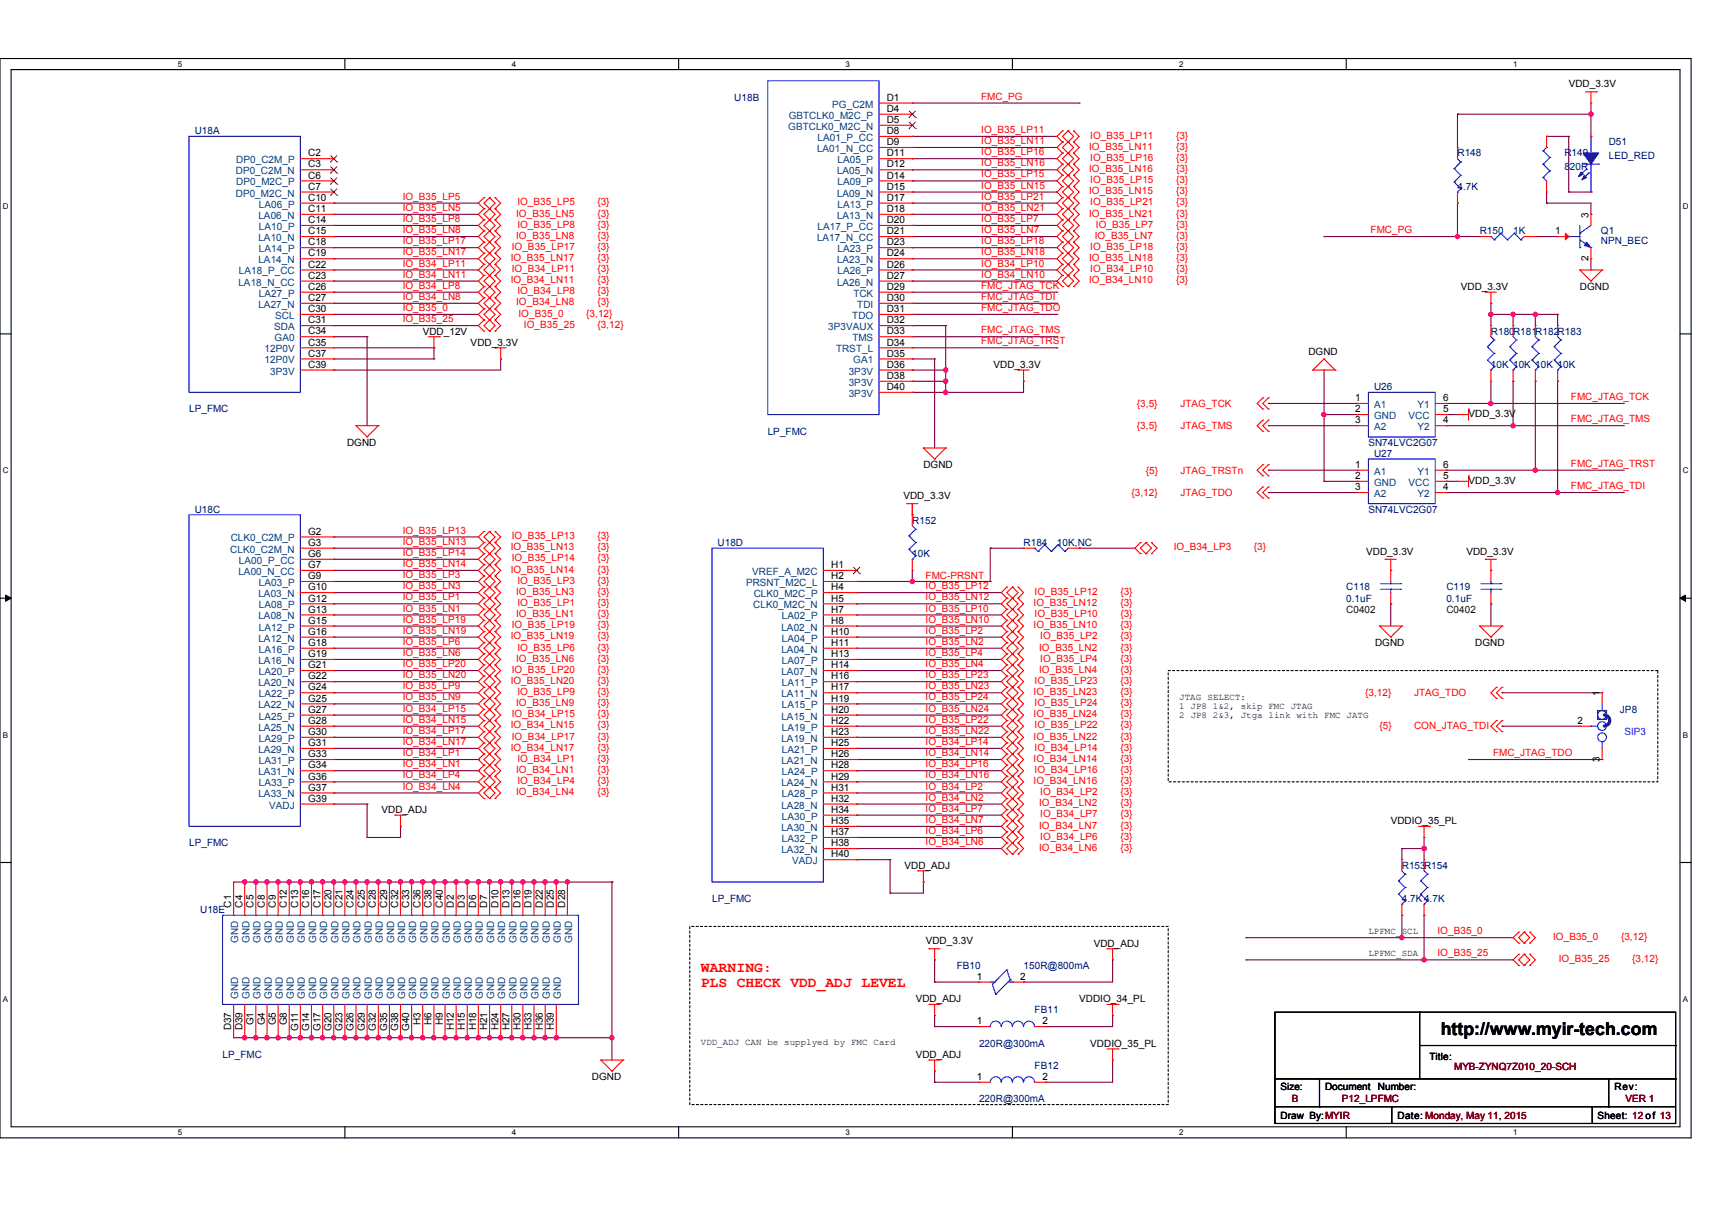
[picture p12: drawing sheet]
<svg xmlns="http://www.w3.org/2000/svg" width="297mm" height="210mm" viewBox="0 0 297 210" stroke-linecap="round" stroke-linejoin="round" font-family="sans-serif">
<defs><g id="words">
<text font-size="3.1" x="250" y="179.6">http://www.myir-tech.com</text>
<g font-size="2.5" fill="#f00">
<text x="121.6" y="168.6">WARNING:</text>
<text x="121.6" y="171.2">PLS CHECK VDD_ADJ LEVEL</text>
</g>
<g font-size="1.7" fill="#000080">
<text x="127.4" y="17.5">U18B</text>
<text x="33.8" y="23.3">U18A</text>
<text x="252.9" y="27.1">R148</text>
<text x="271.4" y="27.1">R149</text>
<text x="271.4" y="29.5">820R</text>
<text x="279.1" y="25.2">D51</text>
<text x="279.1" y="27.5">LED_RED</text>
<text x="252.9" y="32.9">4.7K</text>
<text x="256.7" y="40.7">R150</text>
<text x="262.5" y="40.7">1K</text>
<text x="277.8" y="40.7">Q1</text>
<text x="277.8" y="42.4">NPN_BEC</text>
<text x="258.7" y="58">R180R181R182R183</text>
<text x="258.7" y="63.8">10K 10K 10K 10K</text>
<text x="32.8" y="71.5">LP_FMC</text>
<text x="238.4" y="67.7">U26</text>
<text x="133.2" y="75.4">LP_FMC</text>
<text x="237.4" y="77.3">SN74LVC2G07</text>
<text x="238.4" y="79.3">U27</text>
<text x="33.8" y="88.9">U18C</text>
<text x="237.4" y="88.9">SN74LVC2G07</text>
<text x="124.5" y="94.7">U18D</text>
<text x="158.3" y="90.8">R152</text>
<text x="177.6" y="94.7">R184</text>
<text x="183.4" y="94.7">10K,NC</text>
<text x="158.3" y="96.6">10K</text>
<text x="233.6" y="102.4">C118</text>
<text x="233.6" y="104.3">0.1uF</text>
<text x="251" y="102.4">C119</text>
<text x="251" y="104.3">0.1uF</text>
<text x="281.1" y="123.6">JP8</text>
<text x="32.8" y="146.8">LP_FMC</text>
<text x="243.2" y="150.7">R153R154</text>
<text x="34.7" y="158.4">U18E</text>
<text x="123.5" y="156.5">LP_FMC</text>
<text x="243.2" y="156.5">4.7K4.7K</text>
<text x="166" y="168.1">FB10</text>
<text x="177.6" y="168.1">150R@800mA</text>
<text x="179.5" y="175.8">FB11</text>
<text x="38.6" y="183.5">LP_FMC</text>
<text x="169.9" y="181.6">220R@300mA</text>
<text x="179.5" y="185.4">FB12</text>
<text x="169.9" y="191.2">220R@300mA</text>
</g>
<g font-size="1.7">
<text x="153.9" y="17.5">D1</text>
<text x="272.2" y="15.2">VDD_3.3V</text>
<text x="153.9" y="19.4">D4</text>
<text x="153.9" y="21.3">D5</text>
<text x="153.9" y="23.3">D8</text>
<text x="53.5" y="27.1">C2</text>
<text x="53.5" y="29.1">C3</text>
<text x="153.9" y="27.1">D11</text>
<text x="153.9" y="29.1">D12</text>
<text x="153.9" y="25.2">D9</text>
<text x="53.5" y="34.8">C10</text>
<text x="53.5" y="31">C6</text>
<text x="53.5" y="32.9">C7</text>
<text x="153.9" y="31">D14</text>
<text x="153.9" y="32.9">D15</text>
<text x="153.9" y="34.8">D17</text>
<text x="53.5" y="36.8">C11</text>
<text x="53.5" y="38.7">C14</text>
<text x="53.5" y="40.6">C15</text>
<text x="153.9" y="36.8">D18</text>
<text x="153.9" y="38.7">D20</text>
<text x="153.9" y="40.6">D21</text>
<text x="269.9" y="40.6">1</text>
<text x="275.6" y="37.8" transform="rotate(-90 275.6 37.8)">3</text>
<text x="53.5" y="42.6">C18</text>
<text x="53.5" y="44.5">C19</text>
<text x="53.5" y="46.4">C22</text>
<text x="153.9" y="42.6">D23</text>
<text x="153.9" y="44.5">D24</text>
<text x="153.9" y="46.4">D26</text>
<text x="275.6" y="45.3" transform="rotate(-90 275.6 45.3)">2</text>
<text x="53.5" y="48.4">C23</text>
<text x="53.5" y="50.3">C26</text>
<text x="53.5" y="52.2">C27</text>
<text x="153.9" y="48.4">D27</text>
<text x="153.9" y="50.3">D29</text>
<text x="153.9" y="52.2">D30</text>
<text x="253.4" y="50.3">VDD_3.3V</text>
<text x="274.1" y="50.3">DGND</text>
<text x="53.5" y="54.1">C30</text>
<text x="53.5" y="56.1">C31</text>
<text x="53.5" y="58">C34</text>
<text x="53.5" y="59.9">C35</text>
<text x="73.3" y="58">VDD_12V</text>
<text x="81.7" y="60">VDD_3.3V</text>
<text x="153.9" y="54.1">D31</text>
<text x="153.9" y="56.1">D32</text>
<text x="153.9" y="58">D33</text>
<text x="153.9" y="59.9">D34</text>
<text x="53.5" y="61.9">C37</text>
<text x="53.5" y="63.8">C39</text>
<text x="153.9" y="61.9">D35</text>
<text x="153.9" y="63.8">D36</text>
<text x="153.9" y="65.7">D38</text>
<text x="172.4" y="63.8">VDD_3.3V</text>
<text x="227" y="61.5">DGND</text>
<text x="153.9" y="67.7">D40</text>
<text x="235.1" y="69.6">1</text>
<text x="235.1" y="71.5">2</text>
<text x="250.4" y="69.6">6</text>
<text x="250.4" y="71.5">5</text>
<text x="60.2" y="77.3">DGND</text>
<text x="235.1" y="73.4">3</text>
<text x="250.4" y="73.4">4</text>
<text x="254.8" y="72.3">VDD_3.3V</text>
<text x="160.2" y="81.2">DGND</text>
<text x="235.1" y="81.2">1</text>
<text x="235.1" y="83.1">2</text>
<text x="250.4" y="81.2">6</text>
<text x="250.4" y="83.1">5</text>
<text x="254.8" y="83.9">VDD_3.3V</text>
<text x="156.7" y="86.6">VDD_3.3V</text>
<text x="235.1" y="85">3</text>
<text x="250.4" y="85">4</text>
<text x="53.5" y="92.7">G2</text>
<text x="53.5" y="94.7">G3</text>
<text x="53.5" y="96.6">G6</text>
<text x="53.5" y="98.5">G7</text>
<text x="53.5" y="100.5">G9</text>
<text x="144.2" y="98.5">H1</text>
<text x="144.2" y="100.5">H2</text>
<text x="237" y="96.2">VDD_3.3V</text>
<text x="254.4" y="96.2">VDD_3.3V</text>
<text x="53.5" y="102.4">G10</text>
<text x="53.5" y="104.3">G12</text>
<text x="53.5" y="106.3">G13</text>
<text x="144.2" y="102.4">H4</text>
<text x="144.2" y="104.3">H5</text>
<text x="144.2" y="106.3">H7</text>
<text x="53.5" y="108.2">G15</text>
<text x="53.5" y="110.1">G16</text>
<text x="53.5" y="112">G18</text>
<text x="53.5" y="114">G19</text>
<text x="144.2" y="110.1">H10</text>
<text x="144.2" y="112">H11</text>
<text x="144.2" y="114">H13</text>
<text x="144.2" y="108.2">H8</text>
<text x="238.6" y="112.1">DGND</text>
<text x="256" y="112.1">DGND</text>
<text x="53.5" y="115.9">G21</text>
<text x="53.5" y="117.8">G22</text>
<text x="53.5" y="119.8">G24</text>
<text x="144.2" y="115.9">H14</text>
<text x="144.2" y="117.8">H16</text>
<text x="144.2" y="119.8">H17</text>
<text x="53.5" y="121.7">G25</text>
<text x="53.5" y="123.6">G27</text>
<text x="53.5" y="125.6">G28</text>
<text x="144.2" y="121.7">H19</text>
<text x="144.2" y="123.6">H20</text>
<text x="144.2" y="125.6">H22</text>
<text x="273.7" y="125.6">2</text>
<text x="277.6" y="120.7" transform="rotate(-90 277.6 120.7)">1</text>
<text x="53.5" y="127.5">G30</text>
<text x="53.5" y="129.4">G31</text>
<text x="53.5" y="131.4">G33</text>
<text x="144.2" y="127.5">H23</text>
<text x="144.2" y="129.4">H25</text>
<text x="144.2" y="131.4">H26</text>
<text x="53.5" y="133.3">G34</text>
<text x="53.5" y="135.2">G36</text>
<text x="53.5" y="137.2">G37</text>
<text x="144.2" y="133.3">H28</text>
<text x="144.2" y="135.2">H29</text>
<text x="144.2" y="137.2">H31</text>
<text x="277.6" y="132.1" transform="rotate(-90 277.6 132.1)">3</text>
<text x="53.5" y="139.1">G39</text>
<text x="66.2" y="141">VDD_ADJ</text>
<text x="144.2" y="139.1">H32</text>
<text x="144.2" y="141">H34</text>
<text x="144.2" y="143">H35</text>
<text x="241.3" y="143">VDDIO_35_PL</text>
<text x="144.2" y="144.9">H37</text>
<text x="144.2" y="146.8">H38</text>
<text x="144.2" y="148.7">H40</text>
<text x="156.9" y="150.7">VDD_ADJ</text>
<text x="40.1" y="157.4" transform="rotate(-90 40.1 157.4)">C1</text>
<text x="42.1" y="157.4" transform="rotate(-90 42.1 157.4)">C4</text>
<text x="44" y="157.4" transform="rotate(-90 44 157.4)">C5</text>
<text x="45.9" y="157.4" transform="rotate(-90 45.9 157.4)">C8</text>
<text x="47.9" y="157.4" transform="rotate(-90 47.9 157.4)">C9</text>
<text x="49.8" y="157.4" transform="rotate(-90 49.8 157.4)">C12</text>
<text x="51.7" y="157.4" transform="rotate(-90 51.7 157.4)">C13</text>
<text x="53.6" y="157.4" transform="rotate(-90 53.6 157.4)">C16</text>
<text x="55.6" y="157.4" transform="rotate(-90 55.6 157.4)">C17</text>
<text x="57.5" y="157.4" transform="rotate(-90 57.5 157.4)">C20</text>
<text x="59.4" y="157.4" transform="rotate(-90 59.4 157.4)">C21</text>
<text x="61.4" y="157.4" transform="rotate(-90 61.4 157.4)">C24</text>
<text x="63.3" y="157.4" transform="rotate(-90 63.3 157.4)">C25</text>
<text x="65.2" y="157.4" transform="rotate(-90 65.2 157.4)">C28</text>
<text x="67.2" y="157.4" transform="rotate(-90 67.2 157.4)">C29</text>
<text x="69.1" y="157.4" transform="rotate(-90 69.1 157.4)">C32</text>
<text x="71" y="157.4" transform="rotate(-90 71 157.4)">C33</text>
<text x="72.9" y="157.4" transform="rotate(-90 72.9 157.4)">C36</text>
<text x="74.9" y="157.4" transform="rotate(-90 74.9 157.4)">C38</text>
<text x="76.8" y="157.4" transform="rotate(-90 76.8 157.4)">C40</text>
<text x="78.7" y="157.4" transform="rotate(-90 78.7 157.4)">D2</text>
<text x="80.7" y="157.4" transform="rotate(-90 80.7 157.4)">D3</text>
<text x="82.6" y="157.4" transform="rotate(-90 82.6 157.4)">D6</text>
<text x="84.5" y="157.4" transform="rotate(-90 84.5 157.4)">D7</text>
<text x="86.5" y="157.4" transform="rotate(-90 86.5 157.4)">D10</text>
<text x="88.4" y="157.4" transform="rotate(-90 88.4 157.4)">D13</text>
<text x="90.3" y="157.4" transform="rotate(-90 90.3 157.4)">D16</text>
<text x="92.2" y="157.4" transform="rotate(-90 92.2 157.4)">D19</text>
<text x="94.2" y="157.4" transform="rotate(-90 94.2 157.4)">D22</text>
<text x="96.1" y="157.4" transform="rotate(-90 96.1 157.4)">D25</text>
<text x="98" y="157.4" transform="rotate(-90 98 157.4)">D28</text>
<text x="160.6" y="163.8">VDD_3.3V</text>
<text x="189.8" y="164.2">VDD_ADJ</text>
<text x="158.9" y="173.9">VDD_ADJ</text>
<text x="169.5" y="170">1</text>
<text x="177" y="170">2</text>
<text x="187.2" y="173.9">VDDIO_34_PL</text>
<text x="40.1" y="178.7" transform="rotate(-90 40.1 178.7)">D37</text>
<text x="42.1" y="178.7" transform="rotate(-90 42.1 178.7)">D39</text>
<text x="44" y="177.9" transform="rotate(-90 44 177.9)">G1</text>
<text x="45.9" y="177.9" transform="rotate(-90 45.9 177.9)">G4</text>
<text x="47.9" y="177.9" transform="rotate(-90 47.9 177.9)">G5</text>
<text x="49.8" y="177.9" transform="rotate(-90 49.8 177.9)">G8</text>
<text x="51.7" y="178.8" transform="rotate(-90 51.7 178.8)">G11</text>
<text x="53.6" y="178.8" transform="rotate(-90 53.6 178.8)">G14</text>
<text x="55.6" y="178.8" transform="rotate(-90 55.6 178.8)">G17</text>
<text x="57.5" y="178.8" transform="rotate(-90 57.5 178.8)">G20</text>
<text x="59.4" y="178.8" transform="rotate(-90 59.4 178.8)">G23</text>
<text x="61.4" y="178.8" transform="rotate(-90 61.4 178.8)">G26</text>
<text x="63.3" y="178.8" transform="rotate(-90 63.3 178.8)">G29</text>
<text x="65.2" y="178.8" transform="rotate(-90 65.2 178.8)">G32</text>
<text x="67.2" y="178.8" transform="rotate(-90 67.2 178.8)">G35</text>
<text x="69.1" y="178.8" transform="rotate(-90 69.1 178.8)">G38</text>
<text x="71" y="178.8" transform="rotate(-90 71 178.8)">G40</text>
<text x="72.9" y="177.8" transform="rotate(-90 72.9 177.8)">H3</text>
<text x="74.9" y="177.8" transform="rotate(-90 74.9 177.8)">H6</text>
<text x="76.8" y="177.8" transform="rotate(-90 76.8 177.8)">H9</text>
<text x="78.7" y="178.7" transform="rotate(-90 78.7 178.7)">H12</text>
<text x="80.7" y="178.7" transform="rotate(-90 80.7 178.7)">H15</text>
<text x="82.6" y="178.7" transform="rotate(-90 82.6 178.7)">H18</text>
<text x="84.5" y="178.7" transform="rotate(-90 84.5 178.7)">H21</text>
<text x="86.5" y="178.7" transform="rotate(-90 86.5 178.7)">H24</text>
<text x="88.4" y="178.7" transform="rotate(-90 88.4 178.7)">H27</text>
<text x="90.3" y="178.7" transform="rotate(-90 90.3 178.7)">H30</text>
<text x="92.2" y="178.7" transform="rotate(-90 92.2 178.7)">H33</text>
<text x="94.2" y="178.7" transform="rotate(-90 94.2 178.7)">H36</text>
<text x="96.1" y="178.7" transform="rotate(-90 96.1 178.7)">H39</text>
<text x="169.5" y="177.7">1</text>
<text x="180.9" y="177.7">2</text>
<text x="158.9" y="183.5">VDD_ADJ</text>
<text x="189.2" y="181.6">VDDIO_35_PL</text>
<text x="248.1" y="183.9">Title:</text>
<text x="102.7" y="187.4">DGND</text>
<text x="169.5" y="187.3">1</text>
<text x="180.9" y="187.3">2</text>
<text x="222.2" y="189.1">Size:</text>
<text x="229.9" y="189.1">Document</text>
<text x="239.1" y="189.1">Number:</text>
<text x="280.1" y="189.1">Rev:</text>
<text x="222.2" y="194.1">Draw By:MYIR</text>
<text x="242.5" y="194.1">Date: Monday, May 11, 2015</text>
<text x="277.2" y="194.1">Sheet: 12 of 13</text>
</g>
<g font-size="1.7" fill="#f00">
<text x="170.2" y="17.3">FMC_PG</text>
<text x="170.2" y="23.1">IO_B35_LP11</text>
<text x="170.2" y="25">IO_B35_LN11</text>
<text x="170.2" y="26.9">IO_B35_LP16</text>
<text x="170.2" y="28.9">IO_B35_LN16</text>
<text x="189" y="26">IO_B35_LN11</text>
<text x="189" y="29.8">IO_B35_LN16</text>
<text x="189.2" y="24">IO_B35_LP11</text>
<text x="189.2" y="27.9">IO_B35_LP16</text>
<text x="204" y="24">{3}</text>
<text x="204" y="26">{3}</text>
<text x="204" y="27.9">{3}</text>
<text x="204" y="29.8">{3}</text>
<text x="69.9" y="34.6">IO_B35_LP5</text>
<text x="89.8" y="35.6">IO_B35_LP5</text>
<text x="103.7" y="35.6">{3}</text>
<text x="170.2" y="34.6">IO_B35_LP21</text>
<text x="170.2" y="30.8">IO_B35_LP15</text>
<text x="170.2" y="32.7">IO_B35_LN15</text>
<text x="189" y="33.7">IO_B35_LN15</text>
<text x="189.2" y="35.6">IO_B35_LP21</text>
<text x="189.2" y="31.8">IO_B35_LP15</text>
<text x="204" y="35.6">{3}</text>
<text x="204" y="33.7">{3}</text>
<text x="204" y="31.8">{3}</text>
<text x="69.9" y="38.5">IO_B35_LP8</text>
<text x="69.9" y="40.4">IO_B35_LN8</text>
<text x="69.9" y="36.6">IO_B35_LN5</text>
<text x="89.6" y="41.4">IO_B35_LN8</text>
<text x="89.6" y="37.6">IO_B35_LN5</text>
<text x="89.8" y="39.5">IO_B35_LP8</text>
<text x="103.7" y="39.5">{3}</text>
<text x="103.7" y="41.4">{3}</text>
<text x="103.7" y="37.6">{3}</text>
<text x="170.2" y="38.5">IO_B35_LP7</text>
<text x="170.2" y="40.4">IO_B35_LN7</text>
<text x="170.2" y="36.6">IO_B35_LN21</text>
<text x="189" y="37.6">IO_B35_LN21</text>
<text x="189.9" y="41.4">IO_B35_LN7</text>
<text x="190.1" y="39.5">IO_B35_LP7</text>
<text x="204" y="41.4">{3}</text>
<text x="204" y="39.5">{3}</text>
<text x="204" y="37.6">{3}</text>
<text x="237.8" y="40.4">FMC_PG</text>
<text x="69.9" y="46.2">IO_B34_LP11</text>
<text x="69.9" y="42.4">IO_B35_LP17</text>
<text x="69.9" y="44.3">IO_B35_LN17</text>
<text x="88.6" y="45.3">IO_B35_LN17</text>
<text x="88.8" y="47.2">IO_B34_LP11</text>
<text x="88.8" y="43.3">IO_B35_LP17</text>
<text x="103.7" y="47.2">{3}</text>
<text x="103.7" y="45.3">{3}</text>
<text x="103.7" y="43.3">{3}</text>
<text x="170.2" y="42.4">IO_B35_LP18</text>
<text x="170.2" y="44.3">IO_B35_LN18</text>
<text x="170.2" y="46.2">IO_B34_LP10</text>
<text x="189" y="45.3">IO_B35_LN18</text>
<text x="189.2" y="43.3">IO_B35_LP18</text>
<text x="189.2" y="47.2">IO_B34_LP10</text>
<text x="204" y="43.3">{3}</text>
<text x="204" y="45.3">{3}</text>
<text x="204" y="47.2">{3}</text>
<text x="69.9" y="53.9">IO_B35_0</text>
<text x="69.9" y="48.2">IO_B34_LN11</text>
<text x="69.9" y="50.1">IO_B34_LP8</text>
<text x="69.9" y="52">IO_B34_LN8</text>
<text x="88.6" y="49.1">IO_B34_LN11</text>
<text x="89.6" y="53">IO_B34_LN8</text>
<text x="89.8" y="51.1">IO_B34_LP8</text>
<text x="103.7" y="49.1">{3}</text>
<text x="103.7" y="51.1">{3}</text>
<text x="103.7" y="53">{3}</text>
<text x="170.2" y="50.1">FMC_JTAG_TCK</text>
<text x="170.2" y="52">FMC_JTAG_TDI</text>
<text x="170.2" y="53.9">FMC_JTAG_TDO</text>
<text x="170.2" y="48.2">IO_B34_LN10</text>
<text x="189" y="49.1">IO_B34_LN10</text>
<text x="204" y="49.1">{3}</text>
<text x="69.9" y="55.9">IO_B35_25</text>
<text x="90" y="54.9">IO_B35_0</text>
<text x="90.9" y="56.9">IO_B35_25</text>
<text x="101.7" y="54.9">{3,12}</text>
<text x="103.7" y="56.9">{3,12}</text>
<text x="170.2" y="57.8">FMC_JTAG_TMS</text>
<text x="170.2" y="59.7">FMC_JTAG_TRST</text>
<text x="197.3" y="70.6">{3,5}</text>
<text x="204.8" y="70.6">JTAG_TCK</text>
<text x="272.6" y="69.4">FMC_JTAG_TCK</text>
<text x="197.3" y="74.4">{3,5}</text>
<text x="204.8" y="74.4">JTAG_TMS</text>
<text x="272.6" y="73.3">FMC_JTAG_TMS</text>
<text x="198.8" y="82.2">{5}</text>
<text x="204.8" y="82.2">JTAG_TRSTn</text>
<text x="272.6" y="81">FMC_JTAG_TRST</text>
<text x="196.3" y="86">{3,12}</text>
<text x="204.8" y="86">JTAG_TDO</text>
<text x="272.6" y="84.9">FMC_JTAG_TDI</text>
<text x="69.9" y="94.5">IO_B35_LN13</text>
<text x="69.9" y="92.6">IO_B35_LP13</text>
<text x="88.6" y="95.5">IO_B35_LN13</text>
<text x="88.8" y="93.5">IO_B35_LP13</text>
<text x="103.7" y="93.5">{3}</text>
<text x="103.7" y="95.5">{3}</text>
<text x="203.6" y="95.5">IO_B34_LP3</text>
<text x="217.6" y="95.5">{3}</text>
<text x="69.9" y="98.4">IO_B35_LN14</text>
<text x="69.9" y="96.4">IO_B35_LP14</text>
<text x="69.9" y="100.3">IO_B35_LP3</text>
<text x="88.6" y="99.3">IO_B35_LN14</text>
<text x="88.8" y="97.4">IO_B35_LP14</text>
<text x="89.8" y="101.3">IO_B35_LP3</text>
<text x="103.7" y="99.3">{3}</text>
<text x="103.7" y="97.4">{3}</text>
<text x="103.7" y="101.3">{3}</text>
<text x="160.6" y="100.5">FMC-PRSNT</text>
<text x="69.9" y="104.2">IO_B35_LP1</text>
<text x="69.9" y="106.1">IO_B35_LN1</text>
<text x="69.9" y="102.2">IO_B35_LN3</text>
<text x="89.6" y="107.1">IO_B35_LN1</text>
<text x="89.6" y="103.2">IO_B35_LN3</text>
<text x="89.8" y="105.1">IO_B35_LP1</text>
<text x="103.7" y="105.1">{3}</text>
<text x="103.7" y="107.1">{3}</text>
<text x="103.7" y="103.2">{3}</text>
<text x="160.6" y="102.2">IO_B35_LP12</text>
<text x="160.6" y="104.2">IO_B35_LN12</text>
<text x="160.6" y="106.1">IO_B35_LP10</text>
<text x="179.3" y="105.1">IO_B35_LN12</text>
<text x="179.5" y="103.2">IO_B35_LP12</text>
<text x="179.5" y="107.1">IO_B35_LP10</text>
<text x="194.4" y="105.1">{3}</text>
<text x="194.4" y="103.2">{3}</text>
<text x="194.4" y="107.1">{3}</text>
<text x="69.9" y="111.9">IO_B35_LP6</text>
<text x="69.9" y="113.8">IO_B35_LN6</text>
<text x="69.9" y="108">IO_B35_LP19</text>
<text x="69.9" y="109.9">IO_B35_LN19</text>
<text x="88.6" y="110.9">IO_B35_LN19</text>
<text x="88.8" y="109">IO_B35_LP19</text>
<text x="89.8" y="112.9">IO_B35_LP6</text>
<text x="103.7" y="112.9">{3}</text>
<text x="103.7" y="110.9">{3}</text>
<text x="103.7" y="109">{3}</text>
<text x="160.6" y="108">IO_B35_LN10</text>
<text x="160.6" y="113.8">IO_B35_LP4</text>
<text x="160.6" y="109.9">IO_B35_LP2</text>
<text x="160.6" y="111.9">IO_B35_LN2</text>
<text x="179.3" y="109">IO_B35_LN10</text>
<text x="180.3" y="112.9">IO_B35_LN2</text>
<text x="180.5" y="110.9">IO_B35_LP2</text>
<text x="194.4" y="109">{3}</text>
<text x="194.4" y="110.9">{3}</text>
<text x="194.4" y="112.9">{3}</text>
<text x="69.9" y="119.6">IO_B35_LP9</text>
<text x="69.9" y="115.7">IO_B35_LP20</text>
<text x="69.9" y="117.7">IO_B35_LN20</text>
<text x="88.6" y="118.6">IO_B35_LN20</text>
<text x="88.8" y="116.7">IO_B35_LP20</text>
<text x="89.6" y="114.8">IO_B35_LN6</text>
<text x="103.7" y="118.6">{3}</text>
<text x="103.7" y="116.7">{3}</text>
<text x="103.7" y="114.8">{3}</text>
<text x="160.6" y="117.7">IO_B35_LP23</text>
<text x="160.6" y="119.6">IO_B35_LN23</text>
<text x="160.6" y="115.7">IO_B35_LN4</text>
<text x="179.5" y="118.6">IO_B35_LP23</text>
<text x="180.3" y="116.7">IO_B35_LN4</text>
<text x="180.5" y="114.8">IO_B35_LP4</text>
<text x="194.4" y="118.6">{3}</text>
<text x="194.4" y="116.7">{3}</text>
<text x="194.4" y="114.8">{3}</text>
<text x="69.9" y="121.5">IO_B35_LN9</text>
<text x="69.9" y="123.5">IO_B34_LP15</text>
<text x="69.9" y="125.4">IO_B34_LN15</text>
<text x="88.8" y="124.4">IO_B34_LP15</text>
<text x="89.6" y="122.5">IO_B35_LN9</text>
<text x="89.8" y="120.6">IO_B35_LP9</text>
<text x="103.7" y="122.5">{3}</text>
<text x="103.7" y="120.6">{3}</text>
<text x="103.7" y="124.4">{3}</text>
<text x="160.6" y="125.4">IO_B35_LP22</text>
<text x="160.6" y="121.5">IO_B35_LP24</text>
<text x="160.6" y="123.5">IO_B35_LN24</text>
<text x="179.3" y="124.4">IO_B35_LN24</text>
<text x="179.3" y="120.6">IO_B35_LN23</text>
<text x="179.5" y="122.5">IO_B35_LP24</text>
<text x="194.4" y="124.4">{3}</text>
<text x="194.4" y="122.5">{3}</text>
<text x="194.4" y="120.6">{3}</text>
<text x="236.9" y="120.8">{3,12}</text>
<text x="245.3" y="120.8">JTAG_TDO</text>
<text x="69.9" y="131.2">IO_B34_LP1</text>
<text x="69.9" y="127.3">IO_B34_LP17</text>
<text x="69.9" y="129.2">IO_B34_LN17</text>
<text x="88.6" y="126.4">IO_B34_LN15</text>
<text x="88.6" y="130.2">IO_B34_LN17</text>
<text x="88.8" y="128.3">IO_B34_LP17</text>
<text x="103.7" y="126.4">{3}</text>
<text x="103.7" y="128.3">{3}</text>
<text x="103.7" y="130.2">{3}</text>
<text x="160.6" y="129.2">IO_B34_LP14</text>
<text x="160.6" y="131.2">IO_B34_LN14</text>
<text x="160.6" y="127.3">IO_B35_LN22</text>
<text x="179.3" y="128.3">IO_B35_LN22</text>
<text x="179.5" y="130.2">IO_B34_LP14</text>
<text x="179.5" y="126.4">IO_B35_LP22</text>
<text x="194.4" y="130.2">{3}</text>
<text x="194.4" y="126.4">{3}</text>
<text x="194.4" y="128.3">{3}</text>
<text x="239.4" y="126.5">{5}</text>
<text x="245.3" y="126.5">CON_JTAG_TDI</text>
<text x="259.1" y="131.2">FMC_JTAG_TDO</text>
<text x="69.9" y="135">IO_B34_LP4</text>
<text x="69.9" y="137">IO_B34_LN4</text>
<text x="69.9" y="133.1">IO_B34_LN1</text>
<text x="89.6" y="137.9">IO_B34_LN4</text>
<text x="89.6" y="134.1">IO_B34_LN1</text>
<text x="89.8" y="136">IO_B34_LP4</text>
<text x="89.8" y="132.2">IO_B34_LP1</text>
<text x="103.7" y="136">{3}</text>
<text x="103.7" y="137.9">{3}</text>
<text x="103.7" y="132.2">{3}</text>
<text x="103.7" y="134.1">{3}</text>
<text x="160.6" y="137">IO_B34_LP2</text>
<text x="160.6" y="133.1">IO_B34_LP16</text>
<text x="160.6" y="135">IO_B34_LN16</text>
<text x="179.3" y="132.2">IO_B34_LN14</text>
<text x="179.3" y="136">IO_B34_LN16</text>
<text x="179.5" y="134.1">IO_B34_LP16</text>
<text x="180.5" y="137.9">IO_B34_LP2</text>
<text x="194.4" y="132.2">{3}</text>
<text x="194.4" y="137.9">{3}</text>
<text x="194.4" y="134.1">{3}</text>
<text x="194.4" y="136">{3}</text>
<text x="160.6" y="140.8">IO_B34_LP7</text>
<text x="160.6" y="142.8">IO_B34_LN7</text>
<text x="160.6" y="138.9">IO_B34_LN2</text>
<text x="180.3" y="143.7">IO_B34_LN7</text>
<text x="180.3" y="139.9">IO_B34_LN2</text>
<text x="180.5" y="141.8">IO_B34_LP7</text>
<text x="194.4" y="143.7">{3}</text>
<text x="194.4" y="141.8">{3}</text>
<text x="194.4" y="139.9">{3}</text>
<text x="160.6" y="144.7">IO_B34_LP6</text>
<text x="160.6" y="146.6">IO_B34_LN6</text>
<text x="180.3" y="147.6">IO_B34_LN6</text>
<text x="180.5" y="145.7">IO_B34_LP6</text>
<text x="194.4" y="147.6">{3}</text>
<text x="194.4" y="145.7">{3}</text>
<text x="249.4" y="162.1">IO_B35_0</text>
<text x="249.4" y="165.9">IO_B35_25</text>
<text x="269.5" y="163">IO_B35_0</text>
<text x="270.4" y="166.9">IO_B35_25</text>
<text x="281.3" y="163">{3,12}</text>
<text x="283.2" y="166.9">{3,12}</text>
</g>
<g font-size="1.7" fill="#004080">
<text x="136.8" y="22.5">GBTCLK0_M2C_N</text>
<text x="136.8" y="20.6">GBTCLK0_M2C_P</text>
<text x="144.4" y="18.7">PG_C2M</text>
<text x="41" y="28.3">DP0_C2M_P</text>
<text x="141.8" y="26.4">LA01_N_CC</text>
<text x="141.8" y="24.4">LA01_P_CC</text>
<text x="145.3" y="28.3">LA05_P</text>
<text x="40.9" y="30.2">DP0_C2M_N</text>
<text x="40.9" y="34.1">DP0_M2C_N</text>
<text x="41" y="32.2">DP0_M2C_P</text>
<text x="145.2" y="30.2">LA05_N</text>
<text x="145.2" y="34.1">LA09_N</text>
<text x="145.3" y="32.2">LA09_P</text>
<text x="44.8" y="38">LA06_N</text>
<text x="44.8" y="41.8">LA10_N</text>
<text x="44.9" y="36">LA06_P</text>
<text x="44.9" y="39.9">LA10_P</text>
<text x="141.8" y="41.8">LA17_N_CC</text>
<text x="141.8" y="39.9">LA17_P_CC</text>
<text x="145.2" y="38">LA13_N</text>
<text x="145.3" y="36">LA13_P</text>
<text x="41.4" y="47.6">LA18_P_CC</text>
<text x="44.8" y="45.7">LA14_N</text>
<text x="44.9" y="43.7">LA14_P</text>
<text x="145.2" y="45.7">LA23_N</text>
<text x="145.3" y="43.7">LA23_P</text>
<text x="145.3" y="47.6">LA26_P</text>
<text x="41.4" y="49.5">LA18_N_CC</text>
<text x="44.8" y="53.4">LA27_N</text>
<text x="44.9" y="51.5">LA27_P</text>
<text x="145.2" y="49.5">LA26_N</text>
<text x="148.1" y="51.5">TCK</text>
<text x="148.7" y="53.4">TDI</text>
<text x="47.6" y="57.3">SDA</text>
<text x="47.6" y="59.2">GA0</text>
<text x="47.8" y="55.3">SCL</text>
<text x="143.7" y="57.3">3P3VAUX</text>
<text x="147.9" y="55.3">TDO</text>
<text x="147.9" y="59.2">TMS</text>
<text x="45.9" y="61.1">12P0V</text>
<text x="45.9" y="63">12P0V</text>
<text x="46.9" y="65">3P3V</text>
<text x="145.1" y="61.1">TRST_L</text>
<text x="147.3" y="65">3P3V</text>
<text x="148" y="63">GA1</text>
<text x="147.3" y="66.9">3P3V</text>
<text x="147.3" y="68.8">3P3V</text>
<text x="238.4" y="70.8">A1</text>
<text x="245.9" y="70.8">Y1</text>
<text x="238.4" y="72.7">GND</text>
<text x="238.4" y="74.6">A2</text>
<text x="244.4" y="72.7">VCC</text>
<text x="245.9" y="74.6">Y2</text>
<text x="238.4" y="82.4">A1</text>
<text x="245.9" y="82.4">Y1</text>
<text x="238.4" y="84.3">GND</text>
<text x="238.4" y="86.2">A2</text>
<text x="244.4" y="84.3">VCC</text>
<text x="245.9" y="86.2">Y2</text>
<text x="39.9" y="95.9">CLK0_C2M_N</text>
<text x="40" y="93.9">CLK0_C2M_P</text>
<text x="41.4" y="99.7">LA00_N_CC</text>
<text x="41.4" y="97.8">LA00_P_CC</text>
<text x="44.9" y="101.7">LA03_P</text>
<text x="129.4" y="101.7">PRSNT_M2C_L</text>
<text x="130.5" y="99.7">VREF_A_M2C</text>
<text x="44.8" y="103.6">LA03_N</text>
<text x="44.8" y="107.5">LA08_N</text>
<text x="44.9" y="105.5">LA08_P</text>
<text x="130.7" y="105.5">CLK0_M2C_N</text>
<text x="130.8" y="103.6">CLK0_M2C_P</text>
<text x="135.7" y="107.5">LA02_P</text>
<text x="44.8" y="111.3">LA12_N</text>
<text x="44.9" y="109.4">LA12_P</text>
<text x="44.9" y="113.2">LA16_P</text>
<text x="135.6" y="113.2">LA04_N</text>
<text x="135.6" y="109.4">LA02_N</text>
<text x="135.7" y="111.3">LA04_P</text>
<text x="44.8" y="115.2">LA16_N</text>
<text x="44.8" y="119">LA20_N</text>
<text x="44.9" y="117.1">LA20_P</text>
<text x="135.6" y="117.1">LA07_N</text>
<text x="135.7" y="115.2">LA07_P</text>
<text x="135.7" y="119">LA11_P</text>
<text x="44.8" y="122.9">LA22_N</text>
<text x="44.9" y="121">LA22_P</text>
<text x="44.9" y="124.8">LA25_P</text>
<text x="135.6" y="121">LA11_N</text>
<text x="135.6" y="124.8">LA15_N</text>
<text x="135.7" y="122.9">LA15_P</text>
<text x="44.8" y="126.8">LA25_N</text>
<text x="44.8" y="130.6">LA29_N</text>
<text x="44.9" y="128.7">LA29_P</text>
<text x="135.6" y="128.7">LA19_N</text>
<text x="135.7" y="126.8">LA19_P</text>
<text x="135.7" y="130.6">LA21_P</text>
<text x="44.8" y="134.5">LA31_N</text>
<text x="44.9" y="132.5">LA31_P</text>
<text x="44.9" y="136.4">LA33_P</text>
<text x="135.6" y="132.5">LA21_N</text>
<text x="135.6" y="136.4">LA24_N</text>
<text x="135.7" y="134.5">LA24_P</text>
<text x="44.8" y="138.3">LA33_N</text>
<text x="46.7" y="140.3">VADJ</text>
<text x="135.6" y="140.3">LA28_N</text>
<text x="135.7" y="138.3">LA28_P</text>
<text x="135.7" y="142.2">LA30_P</text>
<text x="135.6" y="144.1">LA30_N</text>
<text x="135.6" y="148">LA32_N</text>
<text x="135.7" y="146.1">LA32_P</text>
<text x="137.4" y="149.9">VADJ</text>
<text x="41.3" y="163.6" transform="rotate(-90 41.3 163.6)">GND</text>
<text x="43.3" y="163.6" transform="rotate(-90 43.3 163.6)">GND</text>
<text x="45.2" y="163.6" transform="rotate(-90 45.2 163.6)">GND</text>
<text x="47.1" y="163.6" transform="rotate(-90 47.1 163.6)">GND</text>
<text x="49.1" y="163.6" transform="rotate(-90 49.1 163.6)">GND</text>
<text x="51" y="163.6" transform="rotate(-90 51 163.6)">GND</text>
<text x="52.9" y="163.6" transform="rotate(-90 52.9 163.6)">GND</text>
<text x="54.8" y="163.6" transform="rotate(-90 54.8 163.6)">GND</text>
<text x="56.8" y="163.6" transform="rotate(-90 56.8 163.6)">GND</text>
<text x="58.7" y="163.6" transform="rotate(-90 58.7 163.6)">GND</text>
<text x="60.6" y="163.6" transform="rotate(-90 60.6 163.6)">GND</text>
<text x="62.6" y="163.6" transform="rotate(-90 62.6 163.6)">GND</text>
<text x="64.5" y="163.6" transform="rotate(-90 64.5 163.6)">GND</text>
<text x="66.4" y="163.6" transform="rotate(-90 66.4 163.6)">GND</text>
<text x="68.4" y="163.6" transform="rotate(-90 68.4 163.6)">GND</text>
<text x="70.3" y="163.6" transform="rotate(-90 70.3 163.6)">GND</text>
<text x="72.2" y="163.6" transform="rotate(-90 72.2 163.6)">GND</text>
<text x="74.1" y="163.6" transform="rotate(-90 74.1 163.6)">GND</text>
<text x="76.1" y="163.6" transform="rotate(-90 76.1 163.6)">GND</text>
<text x="78" y="163.6" transform="rotate(-90 78 163.6)">GND</text>
<text x="79.9" y="163.6" transform="rotate(-90 79.9 163.6)">GND</text>
<text x="81.9" y="163.6" transform="rotate(-90 81.9 163.6)">GND</text>
<text x="83.8" y="163.6" transform="rotate(-90 83.8 163.6)">GND</text>
<text x="85.7" y="163.6" transform="rotate(-90 85.7 163.6)">GND</text>
<text x="87.7" y="163.6" transform="rotate(-90 87.7 163.6)">GND</text>
<text x="89.6" y="163.6" transform="rotate(-90 89.6 163.6)">GND</text>
<text x="91.5" y="163.6" transform="rotate(-90 91.5 163.6)">GND</text>
<text x="93.5" y="163.6" transform="rotate(-90 93.5 163.6)">GND</text>
<text x="95.4" y="163.6" transform="rotate(-90 95.4 163.6)">GND</text>
<text x="97.3" y="163.6" transform="rotate(-90 97.3 163.6)">GND</text>
<text x="99.3" y="163.6" transform="rotate(-90 99.3 163.6)">GND</text>
<text x="41.3" y="173.3" transform="rotate(-90 41.3 173.3)">GND</text>
<text x="43.3" y="173.3" transform="rotate(-90 43.3 173.3)">GND</text>
<text x="45.2" y="173.3" transform="rotate(-90 45.2 173.3)">GND</text>
<text x="47.1" y="173.3" transform="rotate(-90 47.1 173.3)">GND</text>
<text x="49.1" y="173.3" transform="rotate(-90 49.1 173.3)">GND</text>
<text x="51" y="173.3" transform="rotate(-90 51 173.3)">GND</text>
<text x="52.9" y="173.3" transform="rotate(-90 52.9 173.3)">GND</text>
<text x="54.8" y="173.3" transform="rotate(-90 54.8 173.3)">GND</text>
<text x="56.8" y="173.3" transform="rotate(-90 56.8 173.3)">GND</text>
<text x="58.7" y="173.3" transform="rotate(-90 58.7 173.3)">GND</text>
<text x="60.6" y="173.3" transform="rotate(-90 60.6 173.3)">GND</text>
<text x="62.6" y="173.3" transform="rotate(-90 62.6 173.3)">GND</text>
<text x="64.5" y="173.3" transform="rotate(-90 64.5 173.3)">GND</text>
<text x="66.4" y="173.3" transform="rotate(-90 66.4 173.3)">GND</text>
<text x="68.4" y="173.3" transform="rotate(-90 68.4 173.3)">GND</text>
<text x="70.3" y="173.3" transform="rotate(-90 70.3 173.3)">GND</text>
<text x="72.2" y="173.3" transform="rotate(-90 72.2 173.3)">GND</text>
<text x="74.1" y="173.3" transform="rotate(-90 74.1 173.3)">GND</text>
<text x="76.1" y="173.3" transform="rotate(-90 76.1 173.3)">GND</text>
<text x="78" y="173.3" transform="rotate(-90 78 173.3)">GND</text>
<text x="79.9" y="173.3" transform="rotate(-90 79.9 173.3)">GND</text>
<text x="81.9" y="173.3" transform="rotate(-90 81.9 173.3)">GND</text>
<text x="83.8" y="173.3" transform="rotate(-90 83.8 173.3)">GND</text>
<text x="85.7" y="173.3" transform="rotate(-90 85.7 173.3)">GND</text>
<text x="87.7" y="173.3" transform="rotate(-90 87.7 173.3)">GND</text>
<text x="89.6" y="173.3" transform="rotate(-90 89.6 173.3)">GND</text>
<text x="91.5" y="173.3" transform="rotate(-90 91.5 173.3)">GND</text>
<text x="93.5" y="173.3" transform="rotate(-90 93.5 173.3)">GND</text>
<text x="95.4" y="173.3" transform="rotate(-90 95.4 173.3)">GND</text>
<text x="97.3" y="173.3" transform="rotate(-90 97.3 173.3)">GND</text>
</g>
<g font-size="1.7" fill="#004000">
<text x="233.6" y="106.3">C0402</text>
<text x="251" y="106.3">C0402</text>
</g>
<text font-size="1.7" fill="#00f" x="281.8" y="127.5">SIP3</text>
<g font-size="1.7" fill="#800000">
<text x="252.3" y="185.6">MYB-ZYNQ7Z010_20-SCH</text>
<text x="224.1" y="191.2">B</text>
<text x="232.8" y="191.2">P12_LPFMC</text>
<text x="282" y="191.2">VER 1</text>
</g>
<g font-size="1.6">
<text x="204.6" y="121.4">JTAG SELECT:</text>
<text x="204.6" y="123">1 JP8 1&amp;2, skip FMC JTAG</text>
<text x="204.6" y="124.6">2 JP8 2&amp;3, Jtga link with FMC JATG</text>
<text x="237.4" y="162">LPFMC_SCL</text>
<text x="237.4" y="165.8">LPFMC_SDA</text>
<text x="121.6" y="181.3">VDD_ADJ CAN be supplyed by FMC Card</text>
</g>
<g font-size="1.4">
<text x="30.9" y="11.6">5</text>
<text x="88.8" y="11.6">4</text>
<text x="146.7" y="11.6">3</text>
<text x="204.6" y="11.6">2</text>
<text x="262.5" y="11.6">1</text>
<text x=".5" y="36.3">D</text>
<text x="292" y="36.3">D</text>
<text x=".5" y="82.1">C</text>
<text x="292" y="82.1">C</text>
<text x=".5" y="127.9">B</text>
<text x="292" y="127.9">B</text>
<text x=".5" y="173.8">A</text>
<text x="292" y="173.8">A</text>
<text x="30.9" y="196.9">5</text>
<text x="88.8" y="196.9">4</text>
<text x="146.7" y="196.9">3</text>
<text x="204.6" y="196.9">2</text>
<text x="262.5" y="196.9">1</text>
</g>
</g></defs>
<path d="M0 10.2h293.4v187.2h-293.4zM1.9 12.1h289.6v183.4h-289.6z" fill="none" stroke="#000" stroke-width=".19"/>
<g fill="#fff">
<path d="M30.9 10.4h.7v1.5h-.7z"/>
<path d="M30.9 195.7h.7v1.5h-.7z"/>
</g>
<path d="M59.8 10.2v1.9M59.8 195.5v1.9" fill="none" stroke="#000" stroke-width=".19"/>
<g fill="#fff">
<path d="M88.8 10.4h.7v1.5h-.7z"/>
<path d="M88.8 195.7h.7v1.5h-.7z"/>
</g>
<path d="M117.8 10.2v1.9M117.8 195.5v1.9" fill="none" stroke="#000" stroke-width=".19"/>
<g fill="#fff">
<path d="M146.7 10.4h.7v1.5h-.7z"/>
<path d="M146.7 195.7h.7v1.5h-.7z"/>
</g>
<path d="M175.7 10.2v1.9M175.7 195.5v1.9" fill="none" stroke="#000" stroke-width=".19"/>
<g fill="#fff">
<path d="M204.6 10.4h.8v1.5h-.8z"/>
<path d="M204.6 195.7h.8v1.5h-.8z"/>
</g>
<path d="M233.6 10.2v1.9M233.6 195.5v1.9" fill="none" stroke="#000" stroke-width=".19"/>
<g fill="#fff">
<path d="M262.5 10.4h.8v1.5h-.8z"/>
<path d="M262.5 195.7h.8v1.5h-.8z"/>
<path d="M.5 35h1v1.5h-1z"/>
<path d="M292 35h.9v1.5h-.9z"/>
<path d="M.5 80.8h1v1.6h-1z"/>
<path d="M292 80.8h.9v1.6h-.9z"/>
</g>
<path d="M0 57.9h1.9M291.5 57.9h1.9" fill="none" stroke="#000" stroke-width=".19"/>
<g fill="#fff">
<path d="M.5 126.7h.9v1.5h-.9z"/>
<path d="M292 126.7h.9v1.5h-.9z"/>
</g>
<path d="M0 103.8h1.9M291.5 103.8h1.9" fill="none" stroke="#000" stroke-width=".19"/>
<path d="M1 103.2l.9 .6-.9 .5zM291.5 103.8l.9-.6v1.1z" fill="#000" stroke="#000" stroke-width=".17"/>
<g fill="#fff">
<path d="M.5 172.5h.9v1.6h-.9z"/>
<path d="M292 172.5h.9v1.6h-.9z"/>
</g>
<g fill="none" stroke="#000" stroke-width=".19">
<path d="M0 149.6h1.9M291.5 149.6h1.9M221.2 175.6h69.5v19.3h-69.5zM246.3 175.6h.1M246.3 175.6v11.6M221.2 192h.1M221.2 192h69.5M221.2 187.2h69.5M228.9 192h.1M228.9 187.2v4.8M241.5 194.9h.1M241.5 192v2.9"/>
<path d="M246.3 181.4h44.4M276.2 194.9h.1M276.2 192v2.9M279.1 192h.1M279.1 187.2v4.8M290.7 187.2h.1M290.7 181.4h.1"/>
</g>
<path d="M202.7 116.3h84.9v19.3h-84.9zM119.7 160.7h83v30.9h-83z" fill="none" stroke="#000" stroke-width=".19" stroke-dasharray=".4 .4"/>
<g fill="none" stroke="#800040" stroke-width=".19">
<path d="M158.3 17.9h28.9M187.2 17.9h.1M252.9 19.8h.1M252.9 19.8h23.1M252.9 19.8v5.8M276 19.8h.1M276 17.9v5.8M57.9 39.1h.1M57.9 35.2h.1M57.9 37.2h.1M57.9 35.2h25.1M57.9 39.1h25.1"/>
<path d="M57.9 37.2h25.1M158.3 25.6h.1M158.3 23.7h.1M158.3 39.1h.1M158.3 35.2h.1M158.3 37.2h.1M158.3 31.4h.1M158.3 33.3h.1M158.3 27.5h.1M158.3 29.5h.1M158.3 25.6h25.1M158.3 23.7h25.1"/>
<path d="M158.3 35.2h25.1M158.3 33.3h25.1M158.3 39.1h25.1M158.3 37.2h25.1M158.3 31.4h25.1M158.3 27.5h25.1M158.3 29.5h25.1M252.9 35.2h.1M252.9 35.2v5.8M268.3 35.2h.1M268.3 23.7h.1M268.3 23.7h3.9"/>
<path d="M268.3 35.2h7.7v2M268.3 33.3v1.9M272.2 23.7h.1M272.2 33.3h.1M272.2 23.7v9.6M272.2 33.3h3.8M276 37.2h.1M57.9 56.5h.1M57.9 54.5h.1M57.9 58.4h.1M57.9 46.8h.1M57.9 48.8h.1"/>
<path d="M57.9 41h.1M57.9 50.7h.1M57.9 52.6h.1M57.9 43h.1M57.9 44.9h.1M57.9 56.5h25.1M57.9 54.5h25.1M57.9 58.4h5.8M57.9 41h25.1M57.9 50.7h25.1M57.9 52.6h25.1M57.9 46.8h25.1"/>
<path d="M57.9 48.8h25.1M57.9 43h25.1M57.9 44.9h25.1M63.7 58.4h.1M63.7 58.4v15.4M158.3 56.5h.1M158.3 41h.1M158.3 43h.1M158.3 44.9h.1M158.3 46.8h.1M158.3 48.8h.1M158.3 56.5h5.8"/>
<path d="M158.3 54.5h25.1M158.3 58.4h25.1M158.3 41h25.1M158.3 50.7h25.1M158.3 52.6h25.1M158.3 46.8h25.1M158.3 48.8h25.1M158.3 43h25.1M158.3 44.9h25.1M164.1 56.5h.1M164.1 56.5v11.6M183.4 50.7h.1"/>
<path d="M183.4 52.6h.1M183.4 54.5h.1M183.4 58.4h.1M229.7 41h.1M229.7 41h27M252.9 41h.1M258.7 52.6h.1M258.7 54.5h.1M258.7 54.5h11.6M258.7 52.6v3.9M262.5 54.5h.1M262.5 54.5v2"/>
<path d="M266.4 41h.1M266.4 54.5h.1M266.4 41h3.9M266.4 54.5v2M270.3 54.5h.1M270.3 54.5v2M276 46.8h.1M276 44.9v1.9M57.9 64.2h.1M57.9 62.3h.1M57.9 62.3h17.4M57.9 60.3h17.4"/>
<path d="M75.3 60.3h.1M75.3 62.3h.1M75.3 60.3v2M86.9 62.3h.1M86.9 62.3v1.9h-29M158.3 68.1h.1M158.3 66.1h.1M158.3 64.2h.1M158.3 62.3h.1M158.3 66.1h5.8M158.3 64.2h5.8M158.3 62.3h3.9"/>
<path d="M158.3 60.3h25.1M162.2 62.3h.1M162.2 62.3v15.4M164.1 66.1h.1M164.1 64.2h.1M164.1 68.1h.1M177.6 66.1h.1M177.6 66.1v2h-19.3M183.4 60.3h.1M220.1 70h.1M220.1 73.8h.1M220.1 70h15.4"/>
<path d="M220.1 73.8h15.4M229.7 64.2h.1M229.7 71.9h.1M229.7 64.2v19.3M229.7 71.9h5.8M251 70h.1M251 73.8h.1M251 71.9h.1M251 70h30.8M251 73.8h30.8M251 71.9h1.9M258.7 70h.1"/>
<path d="M258.7 66.1v3.9M262.5 66.1h.1M262.5 73.8h.1M262.5 66.1v7.7M266.4 66.1h.1M266.4 66.1v15.5M270.3 66.1h.1M270.3 66.1v19.3M57.9 95.1h.1M57.9 93.1h.1M57.9 98.9h.1M57.9 97h.1"/>
<path d="M57.9 95.1h25.1M57.9 93.1h25.1M57.9 98.9h25.1M57.9 97h25.1M158.3 89.3h.1M158.3 87.4v1.9M158.3 98.9v2M171.8 95.1h.1M171.8 95.1h5.8M171.8 95.1v5.8M187.2 95.1h.1M187.2 95.1h9.7"/>
<path d="M220.1 85.4h.1M220.1 81.6h.1M220.1 85.4h15.4M220.1 81.6h15.4M229.7 83.5h.1M229.7 83.5h5.8M251 85.4h.1M251 81.6h.1M251 83.5h.1M251 85.4h30.8M251 81.6h30.8M251 83.5h1.9"/>
<path d="M266.4 81.6h.1M270.3 85.4h.1M57.9 116.3h.1M57.9 118.3h.1M57.9 112.5h.1M57.9 114.4h.1M57.9 108.6h.1M57.9 110.5h.1M57.9 104.7h.1M57.9 106.7h.1M57.9 100.9h.1M57.9 102.8h.1"/>
<path d="M57.9 102.8h25.1M57.9 104.7h25.1M57.9 100.9h25.1M57.9 116.3h25.1M57.9 118.3h25.1M57.9 112.5h25.1M57.9 114.4h25.1M57.9 108.6h25.1M57.9 110.5h25.1M57.9 106.7h25.1M148.6 102.8h.1M148.6 104.7h.1"/>
<path d="M148.6 100.9h.1M148.6 118.3h.1M148.6 106.7h.1M148.6 108.6h.1M148.6 114.4h.1M148.6 116.3h.1M148.6 110.5h.1M148.6 112.5h.1M148.6 102.8h25.1M148.6 104.7h25.1M148.6 100.9h23.2M148.6 116.3h25.1"/>
<path d="M148.6 118.3h25.1M148.6 112.5h25.1M148.6 114.4h25.1M148.6 108.6h25.1M148.6 110.5h25.1M148.6 106.7h25.1M158.3 100.9h.1M171.8 100.9h.1M241.3 104.7h.1M241.3 104.7v3.9M258.7 104.7h.1M258.7 104.7v3.9"/>
<path d="M57.9 139.5h.1M57.9 120.2h.1M57.9 122.1h.1M57.9 124.1h.1M57.9 126h.1M57.9 135.6h.1M57.9 137.6h.1M57.9 127.9h.1M57.9 129.8h.1M57.9 139.5h5.8M57.9 131.8h25.1M57.9 126h25.1"/>
<path d="M57.9 120.2h25.1M57.9 122.1h25.1M57.9 129.8h25.1M57.9 124.1h25.1M57.9 135.6h25.1M57.9 137.6h25.1M57.9 133.7h25.1M57.9 127.9h25.1M63.7 139.5h.1M63.7 139.5v5.8M83 131.8h.1M83 133.7h.1"/>
<path d="M148.6 129.8h.1M148.6 131.8h.1M148.6 137.6h.1M148.6 139.5h.1M148.6 133.7h.1M148.6 135.6h.1M148.6 126h.1M148.6 127.9h.1M148.6 122.1h.1M148.6 124.1h.1M148.6 120.2h.1M148.6 139.5h25.1"/>
<path d="M148.6 131.8h25.1M148.6 126h25.1M148.6 120.2h25.1M148.6 122.1h25.1M148.6 129.8h25.1M148.6 124.1h25.1M148.6 135.6h25.1M148.6 137.6h25.1M148.6 133.7h25.1M148.6 127.9h25.1M254.8 131.8h.1M254.8 131.8h23.2"/>
<path d="M260.6 126h.1M260.6 120.2h.1M260.6 126h13.5M260.6 120.2h17.4M40.5 153h65.7M42.5 153h.1M44.4 153h.1M46.3 153h.1M48.3 153h.1M50.2 153h.1M52.1 153h.1M54 153h.1"/>
<path d="M56 153h.1M57.9 153h.1M59.8 153h.1M61.8 153h.1M63.7 145.3h.1M63.7 153h.1M65.6 153h.1M67.6 153h.1M69.5 143.4h.1M69.5 153h.1M69.5 143.4v1.9h-5.8M71.4 153h.1"/>
<path d="M73.3 153h.1M75.3 153h.1M77.2 153h.1M79.1 153h.1M81.1 153h.1M83 153h.1M84.9 153h.1M86.9 153h.1M88.8 153h.1M90.7 153h.1M92.6 153h.1M94.6 153h.1"/>
<path d="M96.5 153h.1M98.4 153h.1M106.2 153h.1M106.2 153v30.9M148.6 149.1h.1M148.6 145.3h.1M148.6 147.2h.1M148.6 141.4h.1M148.6 143.4h.1M148.6 149.1h5.8M148.6 145.3h25.1M148.6 147.2h25.1"/>
<path d="M148.6 141.4h25.1M148.6 143.4h25.1M154.4 149.1h.1M154.4 154.9h.1M154.4 149.1v5.8M160.2 153h.1M160.2 153v1.9h-5.8M243.2 147.2h.1M243.2 158.8h.1M243.2 147.2v1.9M243.2 158.8v3.9M243.2 147.2h3.9"/>
<path d="M247.1 145.3h.1M247.1 147.2h.1M247.1 158.8h.1M247.1 145.3v3.8M247.1 158.8v7.7M162.2 166.5h.1M162.2 170.4h.1M162.2 176.2h.1M162.2 178.1h.1M162.2 166.5v3.9M162.2 176.2v1.9M162.2 170.4h7.7"/>
<path d="M162.2 178.1h7.7M177.6 170.4h.1M181.5 178.1h.1M193 166.5h.1M193 176.2h.1M193 166.5v3.9h-15.4M193 176.2v1.9h-11.5M216.2 162.7h.1M216.2 166.5h.1M216.2 162.7h46.3M216.2 166.5h46.3M243.2 162.7h.1"/>
<path d="M247.1 166.5h.1M40.5 180h65.7M42.5 180h.1M44.4 180h.1M46.3 180h.1M48.3 180h.1M50.2 180h.1M52.1 180h.1M54 180h.1M56 180h.1M57.9 180h.1M59.8 180h.1"/>
<path d="M61.8 180h.1M63.7 180h.1M65.6 180h.1M67.6 180h.1M69.5 180h.1M71.4 180h.1M73.3 180h.1M75.3 180h.1M77.2 180h.1M79.1 180h.1M81.1 180h.1M83 180h.1"/>
<path d="M84.9 180h.1M86.9 180h.1M88.8 180h.1M90.7 180h.1M92.6 180h.1M94.6 180h.1M96.5 180h.1M106.2 180h.1M162.2 185.8h.1M162.2 187.7h.1M162.2 185.8v1.9M162.2 187.7h7.7"/>
<path d="M181.5 187.7h.1M193 183.9h.1M193 183.9v3.8h-11.5"/>
</g>
<g fill="#f0f" stroke="#f0f" stroke-width=".19">
<circle cx="164.1" cy="64.2" r=".38"/>
<circle cx="164.1" cy="68.1" r=".37"/>
<circle cx="164.1" cy="66.1" r=".38"/>
<circle cx="42.4" cy="180" r=".38"/>
<circle cx="42.4" cy="153" r=".38"/>
<circle cx="106.2" cy="180" r=".38"/>
<circle cx="44.4" cy="153" r=".38"/>
<circle cx="46.3" cy="153" r=".38"/>
<circle cx="48.2" cy="153" r=".38"/>
<circle cx="50.2" cy="153" r=".38"/>
<circle cx="52.1" cy="153" r=".38"/>
<circle cx="54" cy="153" r=".38"/>
<circle cx="56" cy="153" r=".38"/>
<circle cx="57.9" cy="153" r=".38"/>
<circle cx="59.8" cy="153" r=".38"/>
<circle cx="61.7" cy="153" r=".38"/>
<circle cx="63.7" cy="153" r=".38"/>
<circle cx="65.6" cy="153" r=".38"/>
<circle cx="67.5" cy="153" r=".38"/>
<circle cx="69.5" cy="153" r=".38"/>
<circle cx="71.4" cy="153" r=".38"/>
<circle cx="73.3" cy="153" r=".38"/>
<circle cx="75.3" cy="153" r=".38"/>
<circle cx="77.2" cy="153" r=".38"/>
<circle cx="79.1" cy="153" r=".38"/>
<circle cx="81.1" cy="153" r=".38"/>
<circle cx="83" cy="153" r=".38"/>
<circle cx="84.9" cy="153" r=".38"/>
<circle cx="86.9" cy="153" r=".38"/>
<circle cx="88.8" cy="153" r=".38"/>
<circle cx="90.7" cy="153" r=".38"/>
<circle cx="92.6" cy="153" r=".38"/>
<circle cx="94.6" cy="153" r=".38"/>
<circle cx="96.5" cy="153" r=".38"/>
<circle cx="98.4" cy="153" r=".38"/>
<circle cx="44.4" cy="180" r=".38"/>
<circle cx="46.3" cy="180" r=".38"/>
<circle cx="48.2" cy="180" r=".38"/>
<circle cx="50.2" cy="180" r=".38"/>
<circle cx="52.1" cy="180" r=".38"/>
<circle cx="54" cy="180" r=".38"/>
<circle cx="56" cy="180" r=".38"/>
<circle cx="57.9" cy="180" r=".38"/>
<circle cx="59.8" cy="180" r=".38"/>
<circle cx="61.7" cy="180" r=".38"/>
<circle cx="63.7" cy="180" r=".38"/>
<circle cx="65.6" cy="180" r=".38"/>
<circle cx="67.5" cy="180" r=".38"/>
<circle cx="69.5" cy="180" r=".38"/>
<circle cx="71.4" cy="180" r=".38"/>
<circle cx="73.3" cy="180" r=".38"/>
<circle cx="75.3" cy="180" r=".38"/>
<circle cx="77.2" cy="180" r=".38"/>
<circle cx="79.1" cy="180" r=".38"/>
<circle cx="81.1" cy="180" r=".38"/>
<circle cx="83" cy="180" r=".38"/>
<circle cx="84.9" cy="180" r=".38"/>
<circle cx="86.9" cy="180" r=".38"/>
<circle cx="88.8" cy="180" r=".38"/>
<circle cx="90.7" cy="180" r=".38"/>
<circle cx="92.6" cy="180" r=".38"/>
<circle cx="94.6" cy="180" r=".38"/>
<circle cx="96.5" cy="180" r=".38"/>
<circle cx="243.2" cy="162.6" r=".38"/>
<circle cx="247.1" cy="166.5" r=".38"/>
<circle cx="247.1" cy="147.2" r=".38"/>
<circle cx="158.3" cy="100.9" r=".37"/>
<circle cx="276" cy="19.8" r=".38"/>
<circle cx="252.9" cy="41" r=".37"/>
<circle cx="258.7" cy="70" r=".38"/>
<circle cx="262.5" cy="73.8" r=".38"/>
<circle cx="270.2" cy="85.4" r=".38"/>
<circle cx="266.4" cy="81.6" r=".38"/>
<circle cx="258.7" cy="54.5" r=".38"/>
<circle cx="266.4" cy="54.5" r=".38"/>
<circle cx="262.5" cy="54.5" r=".38"/>
<circle cx="229.7" cy="71.9" r=".38"/>
</g>
<g fill="none" stroke="#f00" stroke-width=".19">
<path d="M152.5 17.9h5.8M152.5 19.8h5.8M158.3 17.9h.1M158.3 19.8h.1M275.1 15.9h1.9M276 17.9h.1M276 15.9v2M277 15.9h.1M52.1 27.5h5.8M52.1 29.5h5.8M52.1 31.4h5.8M52.1 33.3h5.8"/>
<path d="M52.1 35.2h5.8M52.1 37.2h5.8M52.1 39.1h5.8M57.9 35.2h.1M57.9 37.2h.1M57.9 39.1h.1M57.9 27.5h.1M57.9 29.5h.1M57.9 31.4h.1M57.9 33.3h.1M84 38.1h.1M84 36.2h.1"/>
<path d="M84 34.3h.1M84 38.1l-1 1 1 1M84 34.3l-1 .9 1 1M84 36.2l-1 1 1 .9M84.9 38.1h.1M84.9 34.3h.1M84.9 36.2h.1M84.9 36.2l1 1-1.9 1.9 .9 1M84.9 38.1l1 1-1.9 1.9 1.9 2-1 .9M84.9 34.3l-.9 .9 .9 1M84.9 34.3l1 .9-1 1M84.9 36.2l-.9 1 .9 .9"/>
<path d="M85.9 38.1h.1M85.9 36.2h.1M85.9 34.3h.1M85.9 34.3l1 .9-1 1M85.9 38.1l1 1-1 1M85.9 36.2l1 1-1 .9M152.5 27.5h5.8M152.5 29.5h5.8M152.5 31.4h5.8M152.5 33.3h5.8M152.5 35.2h5.8M152.5 37.2h5.8"/>
<path d="M152.5 39.1h5.8M152.5 21.7h5.8M152.5 23.7h5.8M152.5 25.6h5.8M158.3 27.5h.1M158.3 29.5h.1M158.3 31.4h.1M158.3 33.3h.1M158.3 35.2h.1M158.3 37.2h.1M158.3 39.1h.1M158.3 21.7h.1"/>
<path d="M158.3 23.7h.1M158.3 25.6h.1M184.3 24.6h.1M184.3 22.7h.1M184.3 26.6h.1M184.3 38.1h.1M184.3 36.2h.1M184.3 34.3h.1M184.3 32.4h.1M184.3 30.4h.1M184.3 28.5h.1M184.3 22.7l-.9 1 .9 .9"/>
<path d="M184.3 24.6l-.9 1 .9 1M184.3 38.1l-.9 1 .9 1M184.3 34.3l-.9 .9 .9 1M184.3 36.2l-.9 1 .9 .9M184.3 32.4l-.9 .9 .9 1M184.3 28.5l-.9 1 .9 .9M184.3 30.4l-.9 1 .9 1M184.3 26.6l-.9 .9 .9 1M185.3 22.7h.1M185.3 24.6h.1M185.3 26.6h.1M185.3 38.1h.1"/>
<path d="M185.3 36.2h.1M185.3 34.3h.1M185.3 32.4h.1M185.3 30.4h.1M185.3 28.5h.1M185.3 22.7l-1 1 1 .9M185.3 22.7l1 1-1 .9M185.3 24.6l-1 1 2 1.9-1 1M185.3 24.6l1 1-2 1.9 1 1M185.3 38.1l-1 1 1 1M185.3 38.1l1 1-1 1M185.3 32.4l1 .9-1 1"/>
<path d="M185.3 34.3l1 .9-2 2 1 .9M185.3 34.3l-1 .9 2 2-1 .9M185.3 32.4l-1 .9 1 1M185.3 30.4l-1 1 1 1M185.3 30.4l1 1-1 1M185.3 28.5l-1 1 1 .9M185.3 28.5l1 1-1 .9M186.3 24.6h.1M186.3 22.7h.1M186.3 26.6h.1M186.3 38.1h.1M186.3 36.2h.1"/>
<path d="M186.3 34.3h.1M186.3 32.4h.1M186.3 30.4h.1M186.3 28.5h.1M186.3 22.7l.9 1-.9 .9M186.3 24.6l.9 1-.9 1M186.3 38.1l.9 1-.9 1M186.3 36.2l.9 1-.9 .9M186.3 34.3l.9 .9-.9 1M186.3 28.5l.9 1-.9 .9M186.3 32.4l.9 .9-.9 1M186.3 30.4l.9 1-.9 1"/>
<path d="M186.3 26.6l.9 .9-.9 1M252.9 25.6h.1M252.9 35.2h.1M252.9 25.6v1.9M252.9 33.3v1.9M268.3 33.3h.1M268.3 23.7h.1M268.3 23.7v1.9M268.3 31.4v1.9M276 37.2h.1M276 33.3h.1M276 23.7h.1"/>
<path d="M276 37.2v1.9M52.1 58.4h5.8M52.1 46.8h5.8M52.1 50.7h5.8M52.1 41h5.8M52.1 43h5.8M52.1 44.9h5.8M52.1 48.8h5.8M52.1 52.6h5.8M52.1 54.5h5.8M52.1 56.5h5.8M57.9 41h.1"/>
<path d="M57.9 43h.1M57.9 44.9h.1M57.9 46.8h.1M57.9 48.8h.1M57.9 50.7h.1M57.9 52.6h.1M57.9 54.5h.1M57.9 56.5h.1M57.9 58.4h.1M74.3 58.4h1.9M75.3 58.4v1.9M76.2 58.4h.1"/>
<path d="M84 57.4h.1M84 55.5h.1M84 53.6h.1M84 47.8h.1M84 45.9h.1M84 49.7h.1M84 40.1h.1M84 42h.1M84 51.7h.1M84 43.9h.1M84 55.5l-1 1 1 .9M84 51.7l-1 .9 1 1"/>
<path d="M84 53.6l-1 .9 1 1M84 45.9l-1 .9 1 1M84 42l-1 1 1 .9M84 47.8l-1 1 1 .9M84 43.9l-1 1 1 1M84 40.1l-1 .9 1 1M84 49.7l-1 1 1 1M84.9 55.5h.1M84.9 57.4h.1M84.9 53.6h.1M84.9 45.9h.1M84.9 47.8h.1"/>
<path d="M84.9 49.7h.1M84.9 40.1h.1M84.9 42h.1M84.9 51.7h.1M84.9 43.9h.1M84.9 55.5l-.9 1 .9 .9M84.9 55.5l1 1-1 .9M84.9 53.6l-.9 .9 .9 1M84.9 51.7l-.9 .9 1.9 1.9-1 1M84.9 45.9l-.9 .9 .9 1M84.9 45.9l1 .9-1.9 2 .9 .9M84.9 47.8l1 1-1.9 1.9 1.9 1.9-1 1"/>
<path d="M84.9 40.1l1 .9-1 1M84.9 49.7l1 1-1 1M84.9 43.9l-.9 1 .9 1M84.9 42l-.9 1 1.9 1.9-1 1M85.9 57.4h.1M85.9 55.5h.1M85.9 53.6h.1M85.9 47.8h.1M85.9 45.9h.1M85.9 49.7h.1M85.9 40.1h.1M85.9 42h.1"/>
<path d="M85.9 51.7h.1M85.9 43.9h.1M85.9 51.7l1 .9-1 1M85.9 55.5l1 1-1 .9M85.9 53.6l1 .9-1 1M85.9 42l1 1-1 .9M85.9 45.9l1 .9-1 1M85.9 43.9l1 1-1 1M85.9 47.8l1 1-1 .9M85.9 40.1l1 .9-1 1M85.9 49.7l1 1-1 1M152.5 58.4h5.8"/>
<path d="M152.5 46.8h5.8M152.5 50.7h5.8M152.5 41h5.8M152.5 43h5.8M152.5 44.9h5.8M152.5 48.8h5.8M152.5 52.6h5.8M152.5 54.5h5.8M152.5 56.5h5.8M158.3 41h.1M158.3 43h.1M158.3 44.9h.1"/>
<path d="M158.3 46.8h.1M158.3 48.8h.1M158.3 50.7h.1M158.3 52.6h.1M158.3 54.5h.1M158.3 56.5h.1M158.3 58.4h.1M184.3 42h.1M184.3 40.1h.1M184.3 43.9h.1M184.3 45.9h.1M184.3 47.8h.1"/>
<path d="M184.3 49.7h.1M184.3 40.1l-.9 .9 .9 1M184.3 42l-.9 1 .9 .9M184.3 43.9l-.9 1 .9 1M184.3 45.9l-.9 .9 .9 1M184.3 47.8l-.9 1 .9 .9M185.3 40.1h.1M185.3 42h.1M185.3 43.9h.1M185.3 45.9h.1M185.3 47.8h.1M185.3 49.7h.1"/>
<path d="M185.3 40.1l-1 .9 1 1M185.3 40.1l1 .9-1 1M185.3 42l-1 1 1 .9M185.3 42l1 1-1 .9M185.3 43.9l-1 1 2 1.9-1 1M185.3 43.9l1 1-2 1.9 1 1M185.3 47.8l-1 1 1 .9M185.3 47.8l1 1-1 .9M186.3 42h.1M186.3 40.1h.1M186.3 43.9h.1M186.3 45.9h.1"/>
<path d="M186.3 47.8h.1M186.3 49.7h.1M186.3 40.1l.9 .9-.9 1M186.3 42l.9 1-.9 .9M186.3 43.9l.9 1-.9 1M186.3 45.9l.9 .9-.9 1M186.3 47.8l.9 1-.9 .9M256.7 41h.1M256.7 41h2M257.7 50.7h.1M257.7 50.7h1.9M258.7 52.6h.1"/>
<path d="M258.7 56.5h.1M258.7 50.7v1.9M258.7 56.5v1.9M262.5 56.5h.1M262.5 56.5v1.9M264.5 41h1.9M266.4 41h.1M266.4 56.5h.1M266.4 56.5v1.9M270.3 41h.1M270.3 56.5h.1M270.3 41h1.9"/>
<path d="M270.3 56.5v1.9M274.1 46.8h.1M274.1 46.8h3.9M274.1 46.8l1.9 2M276 48.8h.1M276 44.9h.1M276 43v1.9M278 46.8h.1M278 46.8l-2 2M52.1 64.2h5.8M52.1 60.3h5.8M52.1 62.3h5.8"/>
<path d="M57.9 60.3h.1M57.9 62.3h.1M57.9 64.2h.1M61.8 73.8h.1M61.8 73.8h3.8M61.8 73.8l1.9 2M63.7 75.8h.1M65.6 73.8h.1M65.6 73.8l-1.9 2M75.3 60.3h.1M85.9 60.3h.1M85.9 60.3h1.9"/>
<path d="M86.9 62.3h.1M86.9 60.3v2M152.5 64.2h5.8M152.5 60.3h5.8M152.5 62.3h5.8M152.5 66.1h5.8M152.5 68.1h5.8M158.3 60.3h.1M158.3 62.3h.1M158.3 64.2h.1M158.3 66.1h.1M158.3 68.1h.1"/>
<path d="M160.2 77.7h.1M160.2 77.7h3.9M160.2 77.7l2 1.9M162.2 79.6h.1M164.1 77.7h.1M164.1 77.7l-1.9 1.9M176.6 64.2h.1M176.6 64.2h2M177.6 66.1h.1M177.6 64.2v1.9M219.1 71h.1M219.1 69h.1"/>
<path d="M219.1 74.8h.1M219.1 72.9h.1M219.1 69l-1 1 1 1M219.1 72.9l-1 .9 1 1M220.1 71h.1M220.1 69h.1M220.1 74.8h.1M220.1 72.9h.1M220.1 69l-1 1 1 1M220.1 72.9l-1 .9 1 1M227.8 64.2h.1M227.8 64.2h3.8"/>
<path d="M229.7 62.3h.1M229.7 62.3l-1.9 1.9M229.7 62.3l1.9 1.9M231.6 64.2h.1M235.5 70h.1M235.5 71.9h.1M235.5 73.8h.1M235.5 73.8h1.9M235.5 71.9h1.9M235.5 70h1.9M249 73.8h2M249 71.9h2"/>
<path d="M249 70h2M251 70h.1M251 71.9h.1M251 73.8h.1M252.9 71.9h.1M252.9 71.9h1.9M254.8 71h.1M254.8 71v1.9M258.7 66.1h.1M258.7 64.2v1.9M262.5 66.1h.1M262.5 64.2v1.9"/>
<path d="M266.4 66.1h.1M266.4 64.2v1.9M270.3 66.1h.1M270.3 64.2v1.9M52.1 97h5.8M52.1 98.9h5.8M52.1 93.1h5.8M52.1 95.1h5.8M57.9 93.1h.1M57.9 95.1h.1M57.9 97h.1M57.9 98.9h.1"/>
<path d="M84 94.1h.1M84 92.2h.1M84 96h.1M84 99.9h.1M84 98h.1M84 92.2l-1 .9 1 1M84 96l-1 1 1 1M84 94.1l-1 1 1 .9M84 98l-1 .9 1 1M84 99.9l-1 1 1 .9M84.9 92.2h.1M84.9 94.1h.1"/>
<path d="M84.9 96h.1M84.9 98h.1M84.9 99.9h.1M84.9 92.2l-.9 .9 .9 1M84.9 92.2l1 .9-1 1M84.9 94.1l-.9 1 .9 .9M84.9 94.1l1 1-1.9 1.9 .9 1M84.9 96l1 1-1.9 1.9 1.9 2-1 .9M84.9 98l1 .9-1 1M84.9 99.9l-.9 1 1.9 1.9-1 1M85.9 94.1h.1M85.9 92.2h.1"/>
<path d="M85.9 96h.1M85.9 99.9h.1M85.9 98h.1M85.9 96l1 1-1 1M85.9 92.2l1 .9-1 1M85.9 94.1l1 1-1 .9M85.9 98l1 .9-1 1M85.9 99.9l1 1-1 .9M142.9 98.9h5.7M148.6 98.9h.1M157.3 87.4h.1M157.3 87.4h2"/>
<path d="M158.3 89.3h.1M158.3 98.9h.1M158.3 87.4v3.8M158.3 97v1.9M177.6 95.1h.1M177.6 95.1h1.9M185.3 95.1h1.9M187.2 95.1h.1M197.9 96h.1M197.9 94.1h.1M197.9 94.1l-1 1 1 .9M198.8 94.1h.1"/>
<path d="M198.8 96h.1M198.8 94.1l-.9 1 .9 .9M198.8 94.1l1 1-1 .9M199.8 96h.1M199.8 94.1h.1M199.8 94.1l1 1-1 .9M219.1 86.4h.1M219.1 84.5h.1M219.1 82.5h.1M219.1 80.6h.1M219.1 84.5l-1 .9 1 1M219.1 80.6l-1 1 1 .9"/>
<path d="M220.1 86.4h.1M220.1 84.5h.1M220.1 82.5h.1M220.1 80.6h.1M220.1 84.5l-1 .9 1 1M220.1 80.6l-1 1 1 .9M235.5 81.6h.1M235.5 83.5h.1M235.5 85.4h.1M235.5 83.5h1.9M235.5 81.6h1.9M235.5 85.4h1.9"/>
<path d="M240.3 97h.1M240.3 97h2M241.3 98.9h.1M241.3 97v3.9M249 83.5h2M249 81.6h2M249 85.4h2M251 81.6h.1M251 83.5h.1M251 85.4h.1M252.9 83.5h.1M252.9 83.5h1.9"/>
<path d="M254.8 82.5h.1M254.8 82.5v2M257.7 97h.1M257.7 97h1.9M258.7 98.9h.1M258.7 97v3.9M52.1 108.6h5.8M52.1 110.5h5.8M52.1 112.5h5.8M52.1 114.4h5.8M52.1 116.3h5.8M52.1 118.3h5.8"/>
<path d="M52.1 100.9h5.8M52.1 102.8h5.8M52.1 104.7h5.8M52.1 106.7h5.8M57.9 102.8h.1M57.9 104.7h.1M57.9 106.7h.1M57.9 108.6h.1M57.9 110.5h.1M57.9 112.5h.1M57.9 114.4h.1M57.9 116.3h.1"/>
<path d="M57.9 118.3h.1M57.9 100.9h.1M84 119.2h.1M84 117.3h.1M84 115.4h.1M84 113.4h.1M84 111.5h.1M84 109.6h.1M84 107.6h.1M84 105.7h.1M84 103.8h.1M84 101.8h.1"/>
<path d="M84 119.2l-1 1 1 1M84 117.3l-1 1 1 .9M84 115.4l-1 .9 1 1M84 111.5l-1 1 1 .9M84 113.4l-1 1 1 1M84 109.6l-1 .9 1 1M84 107.6l-1 1 1 1M84 103.8l-1 .9 1 1M84 105.7l-1 1 1 .9M84 101.8l-1 1 1 1M84.9 119.2h.1M84.9 117.3h.1"/>
<path d="M84.9 115.4h.1M84.9 113.4h.1M84.9 111.5h.1M84.9 109.6h.1M84.9 107.6h.1M84.9 103.8h.1M84.9 105.7h.1M84.9 101.8h.1M84.9 119.2l-.9 1 1.9 1.9-1 1M84.9 115.4l1 .9-1.9 2 1.9 1.9-1 1M84.9 117.3l1 1-1 .9M84.9 113.4l1 1-1.9 1.9 .9 1"/>
<path d="M84.9 113.4l-.9 1 .9 1M84.9 111.5l-.9 1 .9 .9M84.9 109.6l-.9 .9 1.9 2-1 .9M84.9 105.7l1 1-1.9 1.9 1.9 1.9-1 1M84.9 107.6l1 1-1 1M84.9 103.8l-.9 .9 .9 1M84.9 103.8l1 .9-1.9 2 .9 .9M84.9 101.8l-.9 1 .9 1M85.9 119.2h.1M85.9 117.3h.1M85.9 115.4h.1M85.9 113.4h.1"/>
<path d="M85.9 111.5h.1M85.9 109.6h.1M85.9 107.6h.1M85.9 105.7h.1M85.9 103.8h.1M85.9 101.8h.1M85.9 119.2l1 1-1 1M85.9 117.3l1 1-1 .9M85.9 111.5l1 1-1 .9M85.9 115.4l1 .9-1 1M85.9 109.6l1 .9-1 1M85.9 113.4l1 1-1 1"/>
<path d="M85.9 107.6l1 1-1 1M85.9 103.8l1 .9-1 1M85.9 101.8l1 1-1 1M85.9 105.7l1 1-1 .9M142.9 108.6h5.7M142.9 110.5h5.7M142.9 112.5h5.7M142.9 114.4h5.7M142.9 116.3h5.7M142.9 118.3h5.7M142.9 100.9h5.7M142.9 102.8h5.7"/>
<path d="M142.9 104.7h5.7M142.9 106.7h5.7M148.6 110.5h.1M148.6 112.5h.1M148.6 114.4h.1M148.6 116.3h.1M148.6 118.3h.1M148.6 100.9h.1M148.6 102.8h.1M148.6 104.7h.1M148.6 106.7h.1M148.6 108.6h.1"/>
<path d="M174.7 105.7h.1M174.7 103.8h.1M174.7 101.8h.1M174.7 119.2h.1M174.7 117.3h.1M174.7 109.6h.1M174.7 107.6h.1M174.7 115.4h.1M174.7 113.4h.1M174.7 111.5h.1M174.7 103.8l-1 .9 1 1M174.7 101.8l-1 1 1 1"/>
<path d="M174.7 119.2l-1 1 1 1M174.7 115.4l-1 .9 1 1M174.7 117.3l-1 1 1 .9M174.7 107.6l-1 1 1 1M174.7 105.7l-1 1 1 .9M174.7 109.6l-1 .9 1 1M174.7 113.4l-1 1 1 1M174.7 111.5l-1 1 1 .9M175.7 103.8h.1M175.7 105.7h.1M175.7 101.8h.1M175.7 119.2h.1"/>
<path d="M175.7 117.3h.1M175.7 107.6h.1M175.7 109.6h.1M175.7 115.4h.1M175.7 113.4h.1M175.7 111.5h.1M175.7 101.8l.9 1-1.9 1.9 1 1M175.7 101.8l-1 1 1.9 1.9-.9 1M175.7 111.5l.9 1-1.9 1.9 1 1M175.7 119.2l-1 1 1 1M175.7 119.2l.9 1-.9 1M175.7 117.3l-1 1 1 .9"/>
<path d="M175.7 117.3l.9 1-.9 .9M175.7 107.6l-1 1 1 1M175.7 107.6l.9 1-.9 1M175.7 105.7l-1 1 1 .9M175.7 105.7l.9 1-.9 .9M175.7 115.4l-1 .9 1 1M175.7 115.4l.9 .9-.9 1M175.7 111.5l-1 1 1.9 1.9-.9 1M175.7 109.6l-1 .9 1 1M175.7 109.6l.9 .9-.9 1M176.6 105.7h.1M176.6 103.8h.1"/>
<path d="M176.6 101.8h.1M176.6 119.2h.1M176.6 117.3h.1M176.6 109.6h.1M176.6 107.6h.1M176.6 115.4h.1M176.6 113.4h.1M176.6 111.5h.1M176.6 113.4l1 1-1 1M176.6 103.8l1 .9-1 1M176.6 101.8l1 1-1 1M176.6 119.2l1 1-1 1"/>
<path d="M176.6 117.3l1 1-1 .9M176.6 107.6l1 1-1 1M176.6 109.6l1 .9-1 1M176.6 105.7l1 1-1 .9M176.6 115.4l1 .9-1 1M176.6 111.5l1 1-1 .9M239.4 108.6h.1M239.4 108.6h3.8M239.4 108.6l1.9 1.9M241.3 110.5h.1M241.3 104.7h.1M241.3 102.8v1.9"/>
<path d="M243.2 108.6h.1M243.2 108.6l-1.9 1.9M256.7 108.6h.1M256.7 108.6h3.9M256.7 108.6l2 1.9M258.7 110.5h.1M258.7 104.7h.1M258.7 102.8v1.9M259.6 119.2h.1M259.6 119.2l-.9 1 .9 1M260.6 108.6h.1M260.6 119.2h.1"/>
<path d="M260.6 108.6l-1.9 1.9M260.6 119.2l-1 1 1 1M52.1 120.2h5.8M52.1 122.1h5.8M52.1 124.1h5.8M52.1 126h5.8M52.1 127.9h5.8M52.1 129.8h5.8M52.1 131.8h5.8M52.1 133.7h5.8M52.1 135.6h5.8M52.1 137.6h5.8"/>
<path d="M52.1 139.5h5.8M57.9 120.2h.1M57.9 122.1h.1M57.9 124.1h.1M57.9 126h.1M57.9 127.9h.1M57.9 129.8h.1M57.9 131.8h.1M57.9 133.7h.1M57.9 135.6h.1M57.9 137.6h.1M57.9 139.5h.1"/>
<path d="M84 123.1h.1M84 121.2h.1M84 125h.1M84 126.9h.1M84 136.6h.1M84 134.7h.1M84 138.5h.1M84 132.7h.1M84 130.8h.1M84 128.9h.1M84 121.2l-1 .9 1 1M84 125l-1 1 1 .9"/>
<path d="M84 123.1l-1 1 1 .9M84 134.7l-1 .9 1 1M84 130.8l-1 1 1 .9M84 136.6l-1 1 1 .9M84 132.7l-1 1 1 1M84 128.9l-1 .9 1 1M84 126.9l-1 1 1 1M84.9 121.2h.1M84.9 123.1h.1M84.9 125h.1M84.9 126.9h.1M84.9 134.7h.1"/>
<path d="M84.9 136.6h.1M84.9 138.5h.1M84.9 130.8h.1M84.9 132.7h.1M84.9 128.9h.1M84.9 125l1 1-1.9 1.9 1.9 1.9-1 1M84.9 121.2l-.9 .9 .9 1M84.9 123.1l-.9 1 .9 .9M84.9 123.1l1 1-1.9 1.9 .9 .9M84.9 132.7l1 1-1.9 1.9 .9 1M84.9 134.7l1 .9-1.9 2 .9 .9M84.9 136.6l1 1-1 .9"/>
<path d="M84.9 130.8l-.9 1 .9 .9M84.9 128.9l-.9 .9 1.9 2-1 .9M84.9 132.7l-.9 1 .9 1M84.9 126.9l1 1-1 1M85.9 123.1h.1M85.9 121.2h.1M85.9 125h.1M85.9 126.9h.1M85.9 136.6h.1M85.9 134.7h.1M85.9 138.5h.1M85.9 132.7h.1"/>
<path d="M85.9 130.8h.1M85.9 128.9h.1M85.9 125l1 1-1 .9M85.9 121.2l1 .9-1 1M85.9 123.1l1 1-1 .9M85.9 130.8l1 1-1 .9M85.9 134.7l1 .9-1 1M85.9 136.6l1 1-1 .9M85.9 128.9l1 .9-1 1M85.9 132.7l1 1-1 1M85.9 126.9l1 1-1 1M142.9 120.2h5.7"/>
<path d="M142.9 122.1h5.7M142.9 124.1h5.7M142.9 126h5.7M142.9 127.9h5.7M142.9 129.8h5.7M142.9 131.8h5.7M142.9 133.7h5.7M142.9 135.6h5.7M142.9 137.6h5.7M142.9 139.5h5.7M148.6 120.2h.1M148.6 122.1h.1"/>
<path d="M148.6 124.1h.1M148.6 126h.1M148.6 127.9h.1M148.6 129.8h.1M148.6 131.8h.1M148.6 133.7h.1M148.6 135.6h.1M148.6 137.6h.1M148.6 139.5h.1M174.7 132.7h.1M174.7 130.8h.1M174.7 128.9h.1"/>
<path d="M174.7 138.5h.1M174.7 136.6h.1M174.7 134.7h.1M174.7 126.9h.1M174.7 125h.1M174.7 123.1h.1M174.7 121.2h.1M174.7 128.9l-1 .9 1 1M174.7 130.8l-1 1 1 .9M174.7 125l-1 1 1 .9M174.7 138.5l-1 1 1 1M174.7 134.7l-1 .9 1 1"/>
<path d="M174.7 136.6l-1 1 1 .9M174.7 132.7l-1 1 1 1M174.7 126.9l-1 1 1 1M174.7 123.1l-1 1 1 .9M174.7 121.2l-1 .9 1 1M175.7 130.8h.1M175.7 132.7h.1M175.7 128.9h.1M175.7 138.5h.1M175.7 136.6h.1M175.7 134.7h.1M175.7 125h.1"/>
<path d="M175.7 126.9h.1M175.7 123.1h.1M175.7 121.2h.1M175.7 126.9l.9 1-.9 1M175.7 130.8l-1 1 1.9 1.9-.9 1M175.7 130.8l.9 1-1.9 1.9 1 1M175.7 128.9l-1 .9 1 1M175.7 128.9l.9 .9-.9 1M175.7 138.5l-1 1 1 1M175.7 138.5l.9 1-.9 1M175.7 136.6l-1 1 1 .9M175.7 136.6l.9 1-.9 .9"/>
<path d="M175.7 134.7l-1 .9 1 1M175.7 134.7l.9 .9-.9 1M175.7 125l-1 1 1 .9M175.7 125l.9 1-.9 .9M175.7 126.9l-1 1 1 1M175.7 121.2l.9 .9-1.9 2 1 .9M175.7 121.2l-1 .9 1.9 2-.9 .9M176.6 132.7h.1M176.6 130.8h.1M176.6 128.9h.1M176.6 138.5h.1M176.6 136.6h.1"/>
<path d="M176.6 134.7h.1M176.6 126.9h.1M176.6 125h.1M176.6 123.1h.1M176.6 121.2h.1M176.6 125l1 1-1 .9M176.6 130.8l1 1-1 .9M176.6 128.9l1 .9-1 1M176.6 134.7l1 .9-1 1M176.6 138.5l1 1-1 1M176.6 136.6l1 1-1 .9M176.6 132.7l1 1-1 1"/>
<path d="M176.6 126.9l1 1-1 1M176.6 123.1l1 1-1 .9M176.6 121.2l1 .9-1 1M259.6 126.9h.1M259.6 125h.1M259.6 121.2h.1M259.6 125l-.9 1 .9 .9M260.6 126.9h.1M260.6 125h.1M260.6 121.2h.1M260.6 125l-1 1 1 .9M274.1 126h.1"/>
<path d="M274.1 126h1.9M278 120.2h.1M278 131.8h.1M278 120.2v1.9M278 129.8v2M40.5 153h.1M40.5 153v5.8M42.5 153h.1M42.5 153v5.8M44.4 153h.1M44.4 153v5.8M46.3 153h.1"/>
<path d="M46.3 153v5.8M48.3 153h.1M48.3 153v5.8M50.2 153h.1M50.2 153v5.8M52.1 153h.1M52.1 153v5.8M54 153h.1M54 153v5.8M56 153h.1M56 153v5.8M57.9 153h.1"/>
<path d="M57.9 153v5.8M59.8 153h.1M59.8 153v5.8M61.8 153h.1M61.8 153v5.8M63.7 153h.1M63.7 153v5.8M65.6 153h.1M65.6 153v5.8M67.6 153h.1M67.6 153v5.8M68.5 141.4h.1"/>
<path d="M68.5 141.4h2M69.5 143.4h.1M69.5 153h.1M69.5 141.4v2M69.5 153v5.8M71.4 153h.1M71.4 153v5.8M73.3 153h.1M73.3 153v5.8M75.3 153h.1M75.3 153v5.8M77.2 153h.1"/>
<path d="M77.2 153v5.8M79.1 153h.1M79.1 153v5.8M81.1 153h.1M81.1 153v5.8M83 153h.1M83 153v5.8M84.9 153h.1M84.9 153v5.8M86.9 153h.1M86.9 153v5.8M88.8 153h.1"/>
<path d="M88.8 153v5.8M90.7 153h.1M90.7 153v5.8M92.6 153h.1M92.6 153v5.8M94.6 153h.1M94.6 153v5.8M96.5 153h.1M96.5 153v5.8M98.4 153h.1M98.4 153v5.8M142.9 141.4h5.7"/>
<path d="M142.9 143.4h5.7M142.9 145.3h5.7M142.9 147.2h5.7M142.9 149.1h5.7M148.6 141.4h.1M148.6 143.4h.1M148.6 145.3h.1M148.6 147.2h.1M148.6 149.1h.1M159.3 151.1h.1M159.3 151.1h1.9M160.2 153h.1"/>
<path d="M160.2 151.1v1.9M174.7 148.2h.1M174.7 146.2h.1M174.7 144.3h.1M174.7 142.4h.1M174.7 140.5h.1M174.7 146.2l-1 1 1 1M174.7 144.3l-1 1 1 .9M174.7 142.4l-1 1 1 .9M174.7 140.5l-1 .9 1 1M175.7 146.2h.1M175.7 148.2h.1"/>
<path d="M175.7 144.3h.1M175.7 142.4h.1M175.7 140.5h.1M175.7 146.2l-1 1 1 1M175.7 146.2l.9 1-.9 1M175.7 144.3l-1 1 1 .9M175.7 144.3l.9 1-.9 .9M175.7 140.5l.9 .9-1.9 2 1 .9M175.7 140.5l-1 .9 1.9 2-.9 .9M176.6 148.2h.1M176.6 146.2h.1M176.6 144.3h.1"/>
<path d="M176.6 142.4h.1M176.6 140.5h.1M176.6 146.2l1 1-1 1M176.6 144.3l1 1-1 .9M176.6 142.4l1 1-1 .9M176.6 140.5l1 .9-1 1M243.2 149.1h.1M243.2 158.8h.1M243.2 149.1v2M243.2 156.9v1.9M246.1 143.4h2M247.1 145.3h.1"/>
<path d="M247.1 149.1h.1M247.1 158.8h.1M247.1 143.4v1.9M247.1 149.1v2M247.1 156.9v1.9M248.1 143.4h.1M40.5 174.2v5.8M42.5 174.2v5.8M44.4 174.2v5.8M46.3 174.2v5.8M48.3 174.2v5.8M50.2 174.2v5.8"/>
<path d="M52.1 174.2v5.8M54 174.2v5.8M56 174.2v5.8M57.9 174.2v5.8M59.8 174.2v5.8M61.8 174.2v5.8M63.7 174.2v5.8M65.6 174.2v5.8M67.6 174.2v5.8M69.5 174.2v5.8M71.4 174.2v5.8M73.3 174.2v5.8"/>
<path d="M75.3 174.2v5.8M77.2 174.2v5.8M79.1 174.2v5.8M81.1 174.2v5.8M83 174.2v5.8M84.9 174.2v5.8M86.9 174.2v5.8M88.8 174.2v5.8M90.7 174.2v5.8M92.6 174.2v5.8M94.6 174.2v5.8M96.5 174.2v5.8"/>
<path d="M161.2 164.6h.1M161.2 174.2h.1M161.2 164.6h1.9M161.2 174.2h1.9M162.2 166.5h.1M162.2 176.2h.1M162.2 164.6v1.9M162.2 174.2v2M169.9 178.1h.1M169.9 170.4h.1M169.9 178.1h1.9M169.9 170.4h1.9"/>
<path d="M175.7 170.4h1.9M177.6 170.4h.1M179.5 178.1h2M181.5 178.1h.1M192.1 164.6h.1M192.1 164.6h1.9M192.1 174.2h1.9M193 166.5h.1M193 176.2h.1M193 164.6v1.9M193 174.2v2M194 174.2h.1"/>
<path d="M263.5 167.5h.1M263.5 165.5h.1M263.5 163.6h.1M263.5 161.7h.1M263.5 165.5l-1 1 1 1M263.5 161.7l-1 1 1 .9M264.5 165.5h.1M264.5 167.5h.1M264.5 161.7h.1M264.5 163.6h.1M264.5 165.5l-1 1 1 1M264.5 165.5l.9 1-.9 1"/>
<path d="M264.5 161.7l-1 1 1 .9M264.5 161.7l.9 1-.9 .9M265.4 167.5h.1M265.4 165.5h.1M265.4 163.6h.1M265.4 161.7h.1M265.4 161.7l1 1-1 .9M265.4 165.5l1 1-1 1M40.5 180h.1M42.5 180h.1M44.4 180h.1M46.3 180h.1"/>
<path d="M48.3 180h.1M50.2 180h.1M52.1 180h.1M54 180h.1M56 180h.1M57.9 180h.1M59.8 180h.1M61.8 180h.1M63.7 180h.1M65.6 180h.1M67.6 180h.1M69.5 180h.1"/>
<path d="M71.4 180h.1M73.3 180h.1M75.3 180h.1M77.2 180h.1M79.1 180h.1M81.1 180h.1M83 180h.1M84.9 180h.1M86.9 180h.1M88.8 180h.1M90.7 180h.1M92.6 180h.1"/>
<path d="M94.6 180h.1M96.5 180h.1M104.2 183.9h.1M104.2 183.9h3.9M104.2 183.9l2 1.9M106.2 185.8h.1M108.1 183.9h.1M108.1 183.9l-1.9 1.9M161.2 183.9h.1M161.2 183.9h1.9M162.2 185.8h.1M162.2 183.9v1.9"/>
<path d="M169.9 187.7h.1M169.9 187.7h1.9M179.5 187.7h2M181.5 187.7h.1M192.1 182h1.9M193 183.9h.1M193 182v1.9M194 182h.1"/>
</g>
<g fill="none" stroke="#00f" stroke-width=".19">
<path d="M133.2 14h19.3v57.9h-19.3zM32.8 23.7h19.3v44.4h-19.3zM252.3 29.3h.1M252.3 31.6h.1M252.3 29.3l1.1 1.1M252.3 31.6l1.1 1.1M252.9 33.3h.1M252.9 27.5l.5 .6M253.4 28.1h.1M253.4 30.4h.1M253.4 32.7h.1M253.4 28.1l-1.1 1.2"/>
<path d="M253.4 30.4l-1.1 1.2M253.4 32.7l-.5 .6M267.7 30.8h.1M267.7 28.5h.1M267.7 26.2h.1M267.7 30.8l.6 .6M267.7 28.5l1.2 1.1M267.7 26.2l1.2 1.1M268.3 25.6h.1M268.3 25.6l-.6 .6M268.9 29.6h.1M268.9 27.3h.1"/>
<path d="M268.9 29.6l-1.2 1.2M268.9 27.3l-1.2 1.2M274.1 39.1v3.9M274.7 28.5h2.7M275.1 29.5h.1M275.1 29.5l-1.2 1.1M275.7 30h.1M275.7 30l-1.2 1.2M276 28.5h.1M276 33.3h.1M276 39.1l-1.9 1.4M276 23.7v9.6"/>
<path d="M277.4 28.5h.1M258.7 41h.1M258.7 41l.5 .6M258.7 58.4l.5 .6M259.2 41.6h.1M259.2 59h.1M259.2 59l-1.1 1.1M260.4 40.5h.1M260.4 40.5l1.2 1.1M260.4 40.5l-1.2 1.1M261.6 41.6h.1M262.5 58.4l.6 .6"/>
<path d="M262.7 40.5h.1M262.7 40.5l1.2 1.1M262.7 40.5l-1.1 1.1M263.1 59h.1M263.1 59l-1.1 1.1M263.9 41.6h.1M264.5 41l-.6 .6M266.4 58.4l.6 .6M267 59h.1M267 59l-1.2 1.1M270.3 58.4l.5 .6M270.8 59h.1"/>
<path d="M270.8 59l-1.1 1.1M272.2 41h.1M272.2 41h1.9M274.1 40.5h.1M274.1 43h.1M274.1 41.6l1.9 1.4M276 43h.1M237.4 79.6h11.6v7.8h-11.6zM237.4 68.1h11.6v7.7h-11.6zM258.1 60.1h.1M258.1 62.5h.1M258.1 60.1l1.1 1.2"/>
<path d="M258.1 62.5l1.1 1.1M258.7 64.2h.1M259.2 61.3h.1M259.2 63.6h.1M259.2 61.3l-1.1 1.2M259.2 63.6l-.5 .6M262 60.1h.1M262 62.5h.1M262 60.1l1.1 1.2M262 62.5l1.1 1.1M262.5 64.2h.1M263.1 61.3h.1"/>
<path d="M263.1 63.6h.1M263.1 61.3l-1.1 1.2M263.1 63.6l-.6 .6M265.8 60.1h.1M265.8 62.5h.1M265.8 60.1l1.2 1.2M265.8 62.5l1.2 1.1M266.4 64.2h.1M267 61.3h.1M267 63.6h.1M267 61.3l-1.2 1.2M267 63.6l-.6 .6"/>
<path d="M269.7 60.1h.1M269.7 62.5h.1M269.7 60.1l1.1 1.2M269.7 62.5l1.1 1.1M270.3 64.2h.1M270.8 61.3h.1M270.8 63.6h.1M270.8 61.3l-1.1 1.2M270.8 63.6l-.5 .6M32.8 89.3h19.3v54.1h-19.3zM123.5 95.1h19.4v57.9h-19.4zM157.7 93h.1"/>
<path d="M157.7 95.3h.1M157.7 93l1.2 1.1M157.7 95.3l1.2 1.1M158.3 97h.1M158.3 91.2l.6 .6M158.9 91.8h.1M158.9 94.1h.1M158.9 96.4h.1M158.9 91.8l-1.2 1.2M158.9 94.1l-1.2 1.2M158.9 96.4l-.6 .6M179.5 95.1h.1"/>
<path d="M179.5 95.1l.6 .6M180.1 95.7h.1M181.3 94.5h.1M181.3 94.5l1.1 1.2M181.3 94.5l-1.2 1.2M182.4 95.7h.1M183.6 94.5h.1M183.6 94.5l1.1 1.2M183.6 94.5l-1.2 1.2M184.7 95.7h.1M185.3 95.1l-.6 .6M239.6 102.2h3.4"/>
<path d="M239.6 101.3h3.4M241.3 101.3h.1M241.3 102.2h.1M241.3 100.9v.4M241.3 102.2v.6M243 102.2h.1M243 101.3h.1M256.9 102.2h3.5M256.9 101.3h3.5M258.7 101.3h.1M258.7 102.2h.1M258.7 100.9v.4"/>
<path d="M258.7 102.2v.6M260.4 102.2h.1M260.4 101.3h.1M276 126h.1M276 126h1.2M277.2 123.3h1.5v1.5h-1.5zM278 123.3h.1M278 128.7h.1M278 122.1v1.2M278 128.7v1.1M38.6 158.8h61.8v15.4h-61.8zM242.7 152.8h.1"/>
<path d="M242.7 155.1h.1M242.7 152.8l1.1 1.2M242.7 155.1l1.1 1.2M243.2 156.9h.1M243.2 151.1l.6 .6M243.8 151.7h.1M243.8 154h.1M243.8 156.3h.1M243.8 151.7l-1.1 1.1M243.8 154l-1.1 1.1M243.8 156.3l-.6 .6M246.5 152.8h.1"/>
<path d="M246.5 155.1h.1M246.5 152.8l1.2 1.2M246.5 155.1l1.2 1.2M247.1 156.9h.1M247.1 151.1l.6 .6M247.7 151.7h.1M247.7 154h.1M247.7 156.3h.1M247.7 151.7l-1.2 1.1M247.7 154l-1.2 1.1M247.7 156.3l-.6 .6M171.8 178.1a.95 .95 0 0 1 1-1 .95 .95 0 0 1 .9 1 .96 .96 0 0 1 1-1 .96 .96 0 0 1 .9 1"/>
<path d="M171.8 170.4h.8M172.6 170.4h.1M172.8 172.5h.1M174.7 168.2h.1M174.7 168.2l-2.5 2.6 .6 1.7M174.7 168.2l.6 1.8M174.9 170.4h.8M175.3 170h.1M175.3 170l-2.5 2.5M175.7 178.1a.95 .95 0 0 1 .9-1 .95 .95 0 0 1 1 1 .96 .96 0 0 1 .9-1 .96 .96 0 0 1 1 1M175.7 170.4h.1M171.8 187.7a.95 .95 0 0 1 1-.9 .95 .95 0 0 1 .9 .9 .96 .96 0 0 1 1-.9 .96 .96 0 0 1 .9 .9"/>
<path d="M175.7 187.7a.95 .95 0 0 1 .9-.9 .95 .95 0 0 1 1 .9 .96 .96 0 0 1 .9-.9 .96 .96 0 0 1 1 .9"/>
<circle cx="278" cy="124" r=".76"/>
<circle cx="278" cy="126" r=".76"/>
<circle cx="278" cy="127.9" r=".76"/>
</g>
<g fill="none" stroke="#804000" stroke-width=".17">
<path d="M157.7 19.2l1.2 1.2M158.9 19.2l-1.2 1.2M57.3 28.1h.1M57.3 30h.1M57.3 32h.1M57.3 33.9h.1M57.3 27l1.2 1.1M57.3 28.9l1.2 1.1M57.3 30.8l1.2 1.2M57.3 32.7l1.2 1.2M58.5 27l-1.2 1.1M58.5 28.9l-1.2 1.1"/>
<path d="M58.5 30.8l-1.2 1.2M58.5 32.7l-1.2 1.2M58.5 28.1h.1M58.5 30h.1M58.5 32h.1M58.5 33.9h.1M157.7 20.4h.1M157.7 22.3h.1M157.7 21.2l1.2 1.1M158.9 21.2l-1.2 1.1M158.9 20.4h.1M158.9 22.3h.1"/>
<path d="M148 99.5h.1M148.1 98.4l1.1 1.1M149.2 98.4l-1.2 1.1M149.2 99.5h.1"/>
</g>
<path d="M278.4 124.1a.95 .95 0 0 1 .9 .9 .95 .95 0 0 1-.9 1" fill="none" stroke="#00f" stroke-width=".57"/>
<g fill="#00f" stroke="#00f" stroke-width=".19">
<path d="M275.3 42l.7 1-1.1-.4z"/>
<path d="M274.9 30.4l.4 .4-.8 .4z" fill-rule="evenodd"/>
<path d="M274.3 29.8l.4 .4-.8 .4z" fill-rule="evenodd"/>
<path d="M274.7 26.6h2.7l-1.4 1.9z" fill-rule="evenodd"/>
</g>
<path d="M271.6 40.5l.6 .5-.6 .6z" fill="#f00" stroke="#f00" stroke-width=".19"/>
<use href="#words"/>
</svg>
